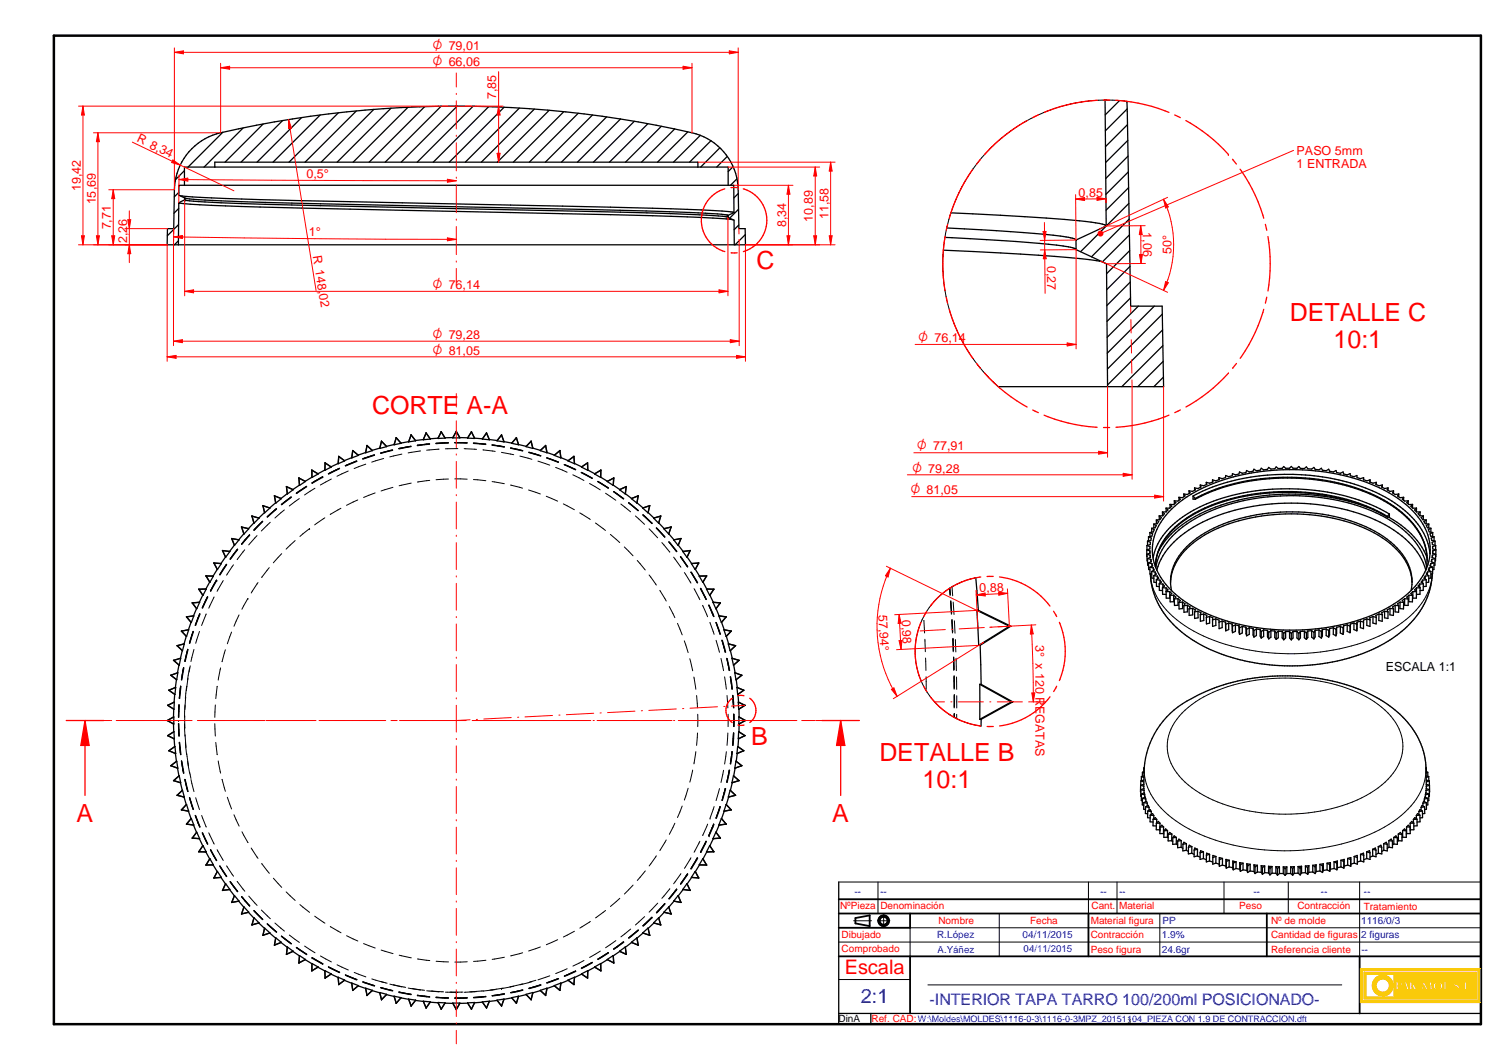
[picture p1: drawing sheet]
<svg xmlns="http://www.w3.org/2000/svg" width="420mm" height="297mm" viewBox="0 0 420 297" stroke-linecap="round" stroke-linejoin="round" font-family="sans-serif">
<defs><g id="words">
<g font-size="7" fill="#f00">
<text x="212.1" y="75.4">C</text>
<text x="361.5" y="90.1">DETALLE C</text>
<text x="373.8" y="97.6">10:1</text>
<text x="104.4" y="115.9">CORTE A-A</text>
<text x="210.6" y="208.9">B</text>
<text x="246.5" y="213.2">DETALLE B</text>
<text x="258.6" y="220.7">10:1</text>
<text x="21.5" y="230.4">A</text>
<text x="233.3" y="230.4">A</text>
</g>
<text font-size="5.6" fill="#f00" x="236.8" y="273.1">Escala</text>
<text font-size="5.6" fill="#00f" x="241.2" y="281.2">2:1</text>
<text font-size="4.5" fill="#00f" x="260.6" y="281.6">-INTERIOR TAPA TARRO 100/200ml POSICIONADO-</text>
<g font-size="3.9" fill="#f00">
<text x="121.2" y="14">O 79,01</text>
<text x="121.2" y="18.4">O 66,06</text>
<text x="121.2" y="81">O 76,14</text>
<text x="121.2" y="95">O 79,28</text>
<text x="257.4" y="95.9">O 76,14</text>
<text x="121.2" y="99.4">O 81,05</text>
<text x="257" y="126.2">O 77,91</text>
<text x="255.7" y="132.4">O 79,28</text>
<text x="255.2" y="138.5">O 81,05</text>
</g>
<g font-size="3.5" fill="#f00">
<text x="139.1" y="27.8" transform="rotate(-90 139.1 27.8)">7,85</text>
<text x="38.2" y="39.6" transform="rotate(25 38.2 39.6)">R 8,34</text>
<text x="363.4" y="43.4">PASO 5mm</text>
<text x="363.4" y="47.1">1 ENTRADA</text>
<text x="22.6" y="53.6" transform="rotate(-90 22.6 53.6)">19,42</text>
<text x="85.9" y="49.9">0,5°</text>
<text x="26.8" y="57.3" transform="rotate(-90 26.8 57.3)">15,69</text>
<text x="302.3" y="55.2">0,85</text>
<text x="31.1" y="64.3" transform="rotate(-90 31.1 64.3)">7,71</text>
<text x="220.4" y="63.7" transform="rotate(-90 220.4 63.7)">8,34</text>
<text x="227.9" y="62.1" transform="rotate(-90 227.9 62.1)">10,89</text>
<text x="232.2" y="61.4" transform="rotate(-90 232.2 61.4)">11,58</text>
<text x="320.4" y="65.1" transform="rotate(89 320.4 65.1)">1,06</text>
<text x="35.6" y="68.2" transform="rotate(-90 35.6 68.2)">2,26</text>
<text x="86.6" y="66.3">1°</text>
<text x="87.7" y="71.8" transform="rotate(81 87.7 71.8)">R 148,02</text>
<text x="328.3" y="71.3" transform="rotate(-90 328.3 71.3)">50°</text>
<text x="293.5" y="74.5" transform="rotate(90 293.5 74.5)">0,27</text>
<text x="274.6" y="166" transform="rotate(-3 274.6 166)">0,88</text>
<text x="246.2" y="172.3" transform="rotate(87 246.2 172.3)">57,94°</text>
<text x="252.7" y="173.6" transform="rotate(87 252.7 173.6)">0,98</text>
<text x="290.2" y="180.7" transform="rotate(90 290.2 180.7)">3° x 120 REGATAS</text>
</g>
<text font-size="3.5" x="388.5" y="188.1">ESCALA 1:1</text>
<g font-size="2.8" fill="#00f">
<text x="239.5" y="250.7">--</text>
<text x="246.7" y="250.7">--</text>
<text x="308.4" y="250.7">--</text>
<text x="313.7" y="250.7">--</text>
<text x="351.4" y="250.7">--</text>
<text x="370.2" y="250.7">--</text>
<text x="382.3" y="250.8">--</text>
<text x="262.7" y="263">R.López</text>
<text x="286.6" y="262.9">04/11/2015</text>
<text x="325.7" y="262.9">1.9%</text>
<text x="325.9" y="259">PP</text>
<text x="381.5" y="259">1116/0/3</text>
<text x="381.5" y="262.9">2 figuras</text>
<text x="325.6" y="267">24.6gr</text>
<text x="381.6" y="267.1">--</text>
</g>
<g font-size="2.8" fill="#f00">
<text x="235.5" y="254.7">NºPieza</text>
<text x="246.8" y="254.7">Denominación</text>
<text x="306" y="254.7">Cant.</text>
<text x="313.7" y="254.7">Material</text>
<text x="347.3" y="254.7">Peso</text>
<text x="363.6" y="254.7">Contracción</text>
<text x="382.3" y="254.9">Tratamiento</text>
<text x="235.9" y="262.9">Dibujado</text>
<text x="263" y="259">Nombre</text>
<text x="288.7" y="258.8">Fecha</text>
<text x="305.7" y="258.9">Material figura</text>
<text x="305.7" y="262.8">Contracción</text>
<text x="356.3" y="259">Nº de molde</text>
<text x="356.3" y="262.9">Cantidad de figuras</text>
<text x="235.9" y="266.9">Comprobado</text>
<text x="305.7" y="267">Peso figura</text>
<text x="356.3" y="267">Referencia cliente</text>
<text x="244.3" y="286.4">Ref. CAD:W:\Moldes\MOLDES\1116-0-3\1116-0-3MPZ_20151104_PIEZA CON 1.9 DE CONTRACCION.dft</text>
</g>
<text font-size="2.8" x="235" y="286.4">DinA</text>
<g font-size="2.7" fill="#00f">
<text x="262.8" y="267">A.Yáñez</text>
<text x="286.9" y="266.8">04/11/2015</text>
</g>
<text font-size="1.7" x="316.1" y="286.7">3</text>
</g></defs>
<path d="M15.1 10h400v277h-400z" fill="none" stroke="#000" stroke-width=".7"/>
<g fill="none" stroke="#000" stroke-width=".51">
<path d="M235.1 260h20M235.1 252h180M235.1 256h180M239.8 257.3v1.5M243.8 256.5v3M355.1 256v12M235.1 268h180M381.1 268v16"/>
<circle cx="247.7" cy="258" r="1.13"/>
<circle cx="247.7" cy="258" r="1.5"/>
</g>
<path d="M235.1 247.2v39.8h180v-39.8M235.1 284h180M244.1 284v3" fill="none" stroke="#000" stroke-width=".36"/>
<g fill="none" stroke="#000" stroke-width=".28">
<path d="M239.3 258h5M245.9 258h3.5M246.1 247.2v8.8M247.7 256.3v3.5M255.1 260v8M280.1 256v12M313.1 247.2v8.8M325.1 256v12M343.1 247.2v8.8M361.1 247.2v8.8M381.1 247.2v20.8M235.1 274.5h20"/>
<path d="M235.1 264h180M260.1 276h116"/>
</g>
<g fill="#faca0a">
<path d="M381.3 271.4v9.5h33.5v-9.5zM381.8 271.9h32.5v8.5h-32.5z" fill-rule="evenodd"/>
<path d="M382.3 272.5v7.4h31.5v-7.4zM409.2 277.1a.3 .3 0 0 1 .6 0 .3 .3 0 0 1-.6 0zM410.4 275.1h.6v2h.9v.2h-1.5zM412.2 277.1a.3 .3 0 0 1 .6 0 .3 .3 0 0 1-.6 0zM382.9 273h7.9v6.4h-7.9zM391.3 275.1h1.2a.66 .66 0 0 1 .6 .8 .66 .66 0 0 1-.9 .5h-.3v.9h-.6zM393.7 275.1h.6l.6 2.2h-.6l-.1-.4h-.7l-.2 .4h-.2zM395.1 275.1h.7v1l.7-1h.3l-.5 .7 .8 1.5h-.7l-.5-.9-.1 .9h-.7zM397.2 276h.9v.3h-.9zM398.9 275.1h.3l.8 1.5 .8-1.5h.4l.3 2.2h-.7l-.1-1.3-.7 1.4h-.3l-.7-1.4-.1 1.3h-.4zM401.7 276.3a1.3 1.3 0 0 1 2.6 0 1.3 1.3 0 0 1-2.6 0zM404.7 275.1h.6v2h.9v.2h-1.5zM407.6 275.4a.78 .78 0 0 1 .8-.3 .78 .78 0 0 1 .6 .7h-.3a.4 .4 0 0 0-.3-.5 .4 .4 0 0 0-.5 .4l.4 .2a.8 .8 0 0 1 .8 .8 .8 .8 0 0 1-.9 .8 .8 .8 0 0 1-.7-.9h.3a.42 .42 0 0 0 .2 .6 .42 .42 0 0 0 .5-.4l-.2-.2a.8 .8 0 0 1-.7-1.2z" fill-rule="evenodd"/>
</g>
<g fill="none" stroke="#faca0a" stroke-width=".36">
<path d="M391.3 275.1h1.2a.66 .66 0 0 1 .6 .8 .66 .66 0 0 1-.9 .5h-.3v.9h-.6zM393.7 275.1h.6l.6 2.2h-.6l-.1-.4h-.7l-.2 .4h-.2zM395.1 275.1h.7v1l.7-1h.3l-.5 .7 .8 1.5h-.7l-.5-.9-.1 .9h-.7zM398.9 275.1h.3l.8 1.5 .8-1.5h.4l.3 2.2h-.7l-.1-1.3-.7 1.4h-.3l-.7-1.4-.1 1.3h-.4zM408.2 275.1l-.5 .2-.2 .5M408.2 275.1h.1M408.3 275.1l.6 .3 .1 .4h-.3a.4 .4 0 0 0-.3-.5 .4 .4 0 0 0-.5 .4l.4 .2a.78 .78 0 0 1 .7 .5 .78 .78 0 0 1-.1 .8"/>
<circle cx="403.1" cy="276.2" r="1.3"/>
</g>
<circle cx="408.9" cy="277.2" r=".18" fill="#faca0a"/>
<path d="M407.7 276.8l.1-.2h-.3a.83 .83 0 0 0 .5 .8 .83 .83 0 0 0 .9-.2M407.7 276.8h.1M407.7 276.8l.2 .3 .3 .1" fill="none" stroke="#faca0a" stroke-width=".36"/>
<circle cx="408.2" cy="277.2" r=".18" fill="#faca0a"/>
<path d="M408.6 276.9l-.4 .3" fill="none" stroke="#faca0a" stroke-width=".36"/>
<circle cx="408.6" cy="276.9" r=".18" fill="#faca0a"/>
<path d="M407.5 275.8l.2 .4 .9 .7" fill="none" stroke="#faca0a" stroke-width=".36"/>
<path d="M385.7 274a2.91 2.91 0 0 1 3-.5 2.91 2.91 0 0 1 1.8 2.6h-1a1.89 1.89 0 0 0-2.9-1.5 1.89 1.89 0 0 0 0 3.2 1.89 1.89 0 0 0 2.9-1.5h1a2.91 2.91 0 0 1-4.2 2.5 2.91 2.91 0 0 1-.6-4.8z" fill-rule="evenodd" fill="#faca0a"/>
<path d="M385.7 274a2.91 2.91 0 0 1 3-.5 2.91 2.91 0 0 1 1.8 2.6h-1a1.89 1.89 0 0 0-2.9-1.5 1.89 1.89 0 0 0 0 3.2 1.89 1.89 0 0 0 2.9-1.5h1a2.91 2.91 0 0 1-4.2 2.5 2.91 2.91 0 0 1-.6-4.8z" fill="none" stroke="#faca0a" stroke-width=".36"/>
<path d="M391.9 275.4a.45 .45 0 0 1 .5 .4 .45 .45 0 0 1-.5 .4z" fill-rule="evenodd" fill="#faca0a"/>
<path d="M391.9 275.4a.45 .45 0 0 1 .5 .4 .45 .45 0 0 1-.5 .4z" fill="none" stroke="#faca0a" stroke-width=".36"/>
<path d="M393.8 275.7l.3 .9h-.6z" fill="#faca0a"/>
<path d="M393.8 275.7l.3 .9h-.6z" fill="none" stroke="#faca0a" stroke-width=".36"/>
<path d="M402.7 275.5a.85 .85 0 0 1 1 .8 .85 .85 0 0 1-1 .8l-.3-.6z" fill-rule="evenodd" fill="#faca0a"/>
<g fill="none" stroke="#faca0a" stroke-width=".36">
<path d="M381.3 271.4h33.5v9.5h-33.5zM381.8 271.9h32.5v8.5h-32.5zM382.3 272.5h31.5v7.4h-31.5zM382.9 273h7.9v6.4h-7.9zM397.2 276h.9v.3h-.9zM402.7 275.5a.85 .85 0 0 1 1 .8 .85 .85 0 0 1-1 .8l-.3-.6zM404.7 275.1h.6v2h.9v.2h-1.5zM410.4 275.1h.6v2h.9v.2h-1.5z"/>
<circle cx="409.5" cy="277.1" r=".3"/>
<circle cx="412.5" cy="277.1" r=".3"/>
</g>
<g fill="none" stroke="#000" stroke-width=".28">
<path d="M81.6 139.3l-2.8 2.1 2.8-2.1M81.7 139.4l-2.8 2.1M83 138.2l2.9-1.9-2.9 1.9M83.9 139.7l-2.8 2.1M86 136.4l-2.9 1.9M87.5 135.3h-.1M87.6 135.4h-.1M88.2 134.9l-.8 .4M88.3 136.8l-2.9 1.9M90.4 133.6h.1M90.4 133.6l-3 1.7M90.5 133.6l-3 1.7"/>
<path d="M90.5 133.7l-2.9 1.7M92.9 134.2l-3.1 1.7M95.1 131.2l-2.4 1.2M95.2 131.3l-3.2 1.5 .7-.4M95.2 131.2l-2.5 1.2M95.2 131.3l-3.1 1.6M97.6 132l-3.1 1.5M100 129.2l-3.2 1.3M100.1 129.3l-3.3 1.3M101.7 128.6l3.3-1.1zM102.5 130.1l-3.2 1.2M104.6 127.6l-2.9 .9"/>
<path d="M105 127.6l-3.3 1.1M105.1 138.1l-3.2 1.3M107 126.9h-.3M107.5 128.5l-3.3 1M109.5 126.2l-2.5 .7M110.1 126.1l-3.5 .9 .4-.1M110.1 126.2l-3.4 .9M110.1 136.6l-3.3 1M111.8 125.7l3.4-.6zM112.6 127.3l-3.3 .7M115.2 125l-3.2 .6M115.2 125.2l-3.4 .6"/>
<path d="M115.3 135.4l-3.4 .7M117 124.8h.1M117.8 126.4l-3.4 .5M120.4 124.4l-.9 .1M120.4 124.4l-3.5 .4 2.7-.4M120.4 124.5l-3.4 .4M120.4 134.6l-3.4 .5M123.1 125.9l-3.5 .3M125.6 124.1h-.9M125.7 124l-3.5 .2 3.4-.1M125.7 124.2l-3.5 .2M125.7 134.2l-3.5 .2"/>
<path d="M127.5 124.1l3.4 .1M127.5 134.2l3.4 .1M128.3 125.7l-3.5 .1M129.8 124l1.1 .1M129.8 124h-2.4l3.5 .1M130.1 125.7l3.5 .2M132.7 134.4l3.5 .3M132.7 124.3l3.5 .3M134.9 124.3l1.3 .1M134.9 124.3l-2.2-.1 3.4 .3M135.3 126.1l3.5 .4M137.9 135l3.5 .6"/>
<path d="M138 124.8l3.4 .5M140 125l1.4 .2M140 124.9l-2.1-.2 3.4 .5M140.6 126.8l3.4 .6M143.1 135.9l3.4 .9M143.1 125.5l3.4 .8-3.4-.8M143.1 125.6l3.4 .8M143.2 125.5l3.4 .8M145.7 127.8l3.4 .9M148.2 137.3l3.3 1.1M148.2 126.7l3.3 1-3.3-1M148.2 126.9l3.4 .9"/>
<path d="M148.3 126.7l3.3 1M150.8 129.2l3.3 1.1M153.1 139.1l3.2 1.3M153.2 128.3l3.3 1.2-3.3-1.2M153.3 128.4l3.2 1.2M153.3 128.3l3.3 1.2M155.7 131l3.3 1.3M158.1 130.2l3.2 1.4-3.2-1.4M158.2 130.3l3.1 1.4M158.2 130.2l3.2 1.4M160.6 133.1l3.1 1.5M162.9 132.5l3.1 1.6"/>
<path d="M164.2 133l1.8 1-3.1-1.6 3.2 1.6M165.2 135.5l3 1.8M167.5 134.9l2.9 1.8M167.5 134.9l1.1 .6M167.5 135l3 1.8M167.6 134.9l3 1.8M169.7 138.2l2.9 2M171.9 137.7l2.9 2M171.9 137.7l1 .6M172 137.8l2.8 2.1M172.1 137.7l2.8 2M174.6 139.7l.2 .1"/>
<path d="M63.5 158.1l-1.9 3zM63.5 158.1l-.9 1.4M63.6 158.2l-1.9 2.9M65.4 158.3l-1.9 2.9M66.6 153.9l-2.1 2.8zM66.7 154l-2.1 2.8M68.6 154.1l-2.1 2.7M69.9 149.9l-2.2 2.6zM70.1 149.9l-2.3 2.7M72 150.1l-2.3 2.6M72.1 147.5l-.9 1M73.3 146.4l-1.8 1.8"/>
<path d="M73.6 146.1l-1.5 1.4M73.6 146l-1.5 1.5M73.7 146.2l-2.4 2.5M74.9 144.8l2.6-2.3zM75.5 159.1l-2.2 2.7M75.7 146.4l-2.5 2.4M77.6 142.6l-2.6 2.3M79 155.2l-2.4 2.5M79.7 142.9l-2.6 2.3M82.7 151.5l-2.5 2.4M86.8 148.1h.1M86.8 148.1l-2.7 2.2"/>
<path d="M91 145.1l-2.8 2M95.6 142.4l-3 1.8M100.3 140.1l-3.2 1.5M157.9 141.2l3.1 1.6M162.5 143.7l2.9 1.9M166.9 146.6l2.8 2.1M171.1 149.8l2.6 2.2M174 141.2l2.8 2.2M175 153.3l2.4 2.4M176.2 140.9l2.7 2.3M176.3 140.8l2.7 2.3M178.1 144.6l2.6 2.3"/>
<path d="M178.6 157.1l2.3 2.6M178.9 143.1l-2.7-2.2 2.6 2.2M180.2 144.4l2.5 2.3M180.3 144.3l2.5 2.3M181.9 148.2l2.4 2.5M182.7 146.6l-2.5-2.3 2.5 2.4M183.9 148l2.4 2.6M184.1 147.9l2.3 2.6M185.5 152l2.2 2.7M186.3 150.5l-2.4-2.6 2.4 2.6M187.5 151.9l2.1 2.7M187.5 151.8l.3 .5"/>
<path d="M187.6 151.8l2.2 2.7M187.7 152l1.9 2.5M188.8 156.1l2 2.9M189.3 154.1l.3 .5M190.7 156.1l2 2.8M190.7 156l2 2.8M190.8 156l2 2.8M54.1 176.9l-1 3.3M54.3 177l-1.1 3.3M55.5 173.1l-.8 2.2 1.3-3.3-.5 1.1M55.9 177l-1 3.3M56.1 172.1l-1.2 3.2"/>
<path d="M57.6 168.4l-.9 2 1.5-3.2-.6 1.2M57.8 172l-1.3 3.3M58.3 167.3l-1.5 3.1M60 167.3l-1.5 3.1M60.7 162.6l-1.7 3M60.7 162.6l-.8 1.3M60.7 162.6h.1M60.8 162.6h.1M60.8 162.6l-1.7 3.1M62.6 162.7l-1.8 3M64.9 177.1l-1.2 3.3M67 172.3l-1.4 3.2"/>
<path d="M69.5 167.7h.1M69.5 167.7l-1.7 3M72.3 163.3l-1.9 2.9M181.9 161.1l2.1 2.9M184.9 165.4l1.8 3M187.6 170l1.6 3.1M189.9 174.7l1.3 3.2M191.8 179.6l1.1 3.3M191.8 160.4l1.9 3M193.7 160.4l1.7 3M193.7 160.3v.1M193.7 160.4l1.7 2.9z"/>
<path d="M193.8 160.3l1.8 3M194.5 165l1.7 3M196.3 164.9l1.2 2.3M196.4 165l-.1-.2 1.6 3.1M196.4 164.9l1.6 3.1M196.9 169.6l1.4 3.2M197.5 167.1l.4 .9M198.8 169.6l1.4 3.2M199 174.5l1.2 3.3M199.6 171.8l.4 1M200 172.8l-1.3-3.2 1.3 3.2M200.7 179.4l1 3.4"/>
<path d="M200.8 174.4l1.2 3.3M201.5 176.6l.3 1.1M201.5 176.7l-.8-2.3 1.1 3.4M202.3 179.5l.7 2.1M202.3 179.4l1 3.3M202.5 179.4l.9 3.4M50.1 198.1l-.1 2.5M50.1 198.1l.1-.6-.2 3.5M50.1 198l-.1 3M50.3 197.5l-.1 3.5M50.5 192.9l-.2 2.8M50.6 192.3l-.4 3.5"/>
<path d="M50.6 192.3l-.3 3.4M50.7 192.3l-.3 3.5M51.3 187.9l-.5 2.6M51.3 187.9l.1-.8-.5 3.4M51.3 187.8l-.4 2.6M51.4 187l-.1 .8M51.6 187.1l-.6 3.5M51.8 197.5l-.1 3.5M52.1 195.3l-.3 3.5M52.3 192.3l-.3 3.5M52.6 181.9l-.8 3.4M52.7 190.1l-.5 3.4"/>
<path d="M52.7 182l-.8 3.4M53.2 187.1l-.6 3.4M53.3 186.6l-.3 1.7M54.4 182l-.9 3.4M60.4 197.5l-.2 3.5M60.9 192.4l-.4 3.4M60.9 192.3v.1M61.8 187.2l-.6 3.4M63.2 182.1l-1 3.3M193.3 184.6l.9 3.4M194.5 189.7l.5 3.4M195.3 194.9l.2 3.5"/>
<path d="M202.1 184.5l.7 3.4M203 181.5l.3 1.3M203.1 189.7l.5 3.4M203.7 184.5l.7 3.4M203.8 194.9l.2 3.5M203.8 184.5l.7 3.4M204.1 186.5l.3 1.4M204.8 189.7l.5 3.4M205 191.6l-.3-2 .5 3.5M205 191.6l.2 1.5M205.5 194.9l.2 3.5M205.5 196.7l.1 1.7"/>
<path d="M205.5 196.7l-.2-1.8 .2 1.9M205.5 196.7l.1 1.6M50 201.9h.1M50 203.1l.2 3.1-.2-3.5 .1 3.6M50 201.9h.6M50.2 202.8l.1 3.5M50.2 208l.1 .3M50.3 208l.2 2.8M50.3 208l.3 3.5M50.4 208l.3 3.5M50.5 210.8l.1 .7M50.8 213.3l.6 3.4"/>
<path d="M50.9 213.2l.5 3.5zM51 213.3l.6 3.4M51.2 201.9h.6M51.7 202.8l.1 3.5M51.8 201.9v2.2M51.8 218.5l.6 2.4M51.8 200.6v1.3M51.8 218.4l.8 3.4M51.9 205.9l.2 3.5M51.9 218.4l.8 3.4M52 208l.3 3.5M52.3 211.2l.5 3.5"/>
<path d="M52.6 213.3l.6 3.4M53.2 216.4l.3 1.7M53.5 218.4l.9 3.4M60.2 202.8l.2 3.5M60.5 208l.4 3.5M61.2 213.2l.6 3.5M62.2 218.4l1 3.3M194.2 215.8l-.9 3.4M195 210.6l-.5 3.5M195.5 205.4l-.2 3.5M195.6 200.2v3.4M202.8 215.9l-.7 3.4"/>
<path d="M203.6 210.7l-.5 3.4M204 205.4l-.2 3.5M204.1 200.2v3.4M204.1 217.2l.3-1.4-.7 3.4M204.5 215.9l-.7 3.4M205 212.2l.2-1.6-.5 3.4M205 212.1l-.3 2M205.3 210.7l-.5 3.4M205.5 207l-.2 1.9M205.6 205.4l-.1 1.6M205.6 200.1l.1 1.8M205.7 201.8l-.1 1.8"/>
<path d="M205.7 205.4l-.2 3.5M205.8 200.2v3.4M53.2 223.5l1.1 3.3M53.8 225.8l.4 1-1.1-3.3 1 3.4M54.7 228.6l1.3 3.2M54.7 228.5l1.3 3.2-1.3-3.2M54.9 228.5l1.2 3.3M54.9 223.5l1 3.4M56.5 228.5l1.3 3.3M56.7 233.4l1.5 3.2M56.7 233.4l1.5 3.1zM56.8 233.4l1.5 3.1"/>
<path d="M58.5 233.4l1.5 3.1M59 238.2l.9 1.7M59.1 238.1l1.7 3.1M60.9 238.1l1.7 3M63.7 223.4l1.2 3.3M65.6 228.3l1.4 3.2M67.8 233.1l1.7 3M70.4 237.6l1.9 2.9M184 239.8l-2 2.9M186.7 235.4l-1.8 3M189.2 230.7l-1.6 3.1M191.2 225.9l-1.3 3.2"/>
<path d="M192.9 220.9l-1.1 3.3M196.2 235.8l-1.6 3M197.6 236.4l-1.3 2.4 1.6-3.1-1.6 3.1M198 235.8l-1.5 3.1M198.3 230.9l-1.4 3.2M198.7 234.1h.1M198.8 234.2h.1M199 229.3h.1M199.6 231.9l-.9 2.2M200 230.9l-.4 1M200 230.9l-1.3 3.2M200.2 231l-1.4 3.2"/>
<path d="M200.2 226l-1.2 3.3M201.7 221l-1 3.3M201.8 226l-1.1 3.3zM202 226.1l-1.2 3.2M203.3 221l-.9 3.3zM203.4 221l-.9 3.4M60.7 241.1l-1.7-3 1.7 3.1M61.6 242.7l1.9 3M61.6 242.7l1.9 2.9zM61.7 242.7l1.9 2.9M63.5 242.6l2 2.9M64.5 247l2.1 2.9"/>
<path d="M64.5 247l2.1 2.8-1.1-1.4M64.6 247.1l2.1 2.7M66.5 247l2.1 2.7M67.7 251.3l2.3 2.7M67.7 251.2l2.3 2.7zM67.8 251.2l2.3 2.7M69.7 251.1l2.4 2.6M71.2 255.3l2.4 2.4M71.2 255.1l2.4 2.5-2.4-2.4M71.3 255.2l2.4 2.4M73.3 255l2.5 2.5M73.4 242l2.1 2.7"/>
<path d="M74.9 258.9l2.6 2.3zM74.9 259l2.6 2.3M75 258.9l2.6 2.3M76.6 246.1l2.4 2.6M77.1 258.7l2.6 2.2M80.2 249.9l2.5 2.4M84.1 253.5l2.7 2.2M88.2 256.7l2.9 2M92.6 259.7l3 1.7M165.5 258.2l-3 1.9M169.7 255.1l-2.8 2.1M173.7 251.7l-2.6 2.3"/>
<path d="M177.5 248l-2.5 2.5M180.6 259.1l-.4 .3M180.7 256.9l-2.6 2.3M180.9 244.1l-2.3 2.6M182.7 257l-2.1 2.1M182.7 257l-2.5 2.4 .4-.3M182.8 257.1l-2.5 2.4M184.4 253.1l-2.5 2.5M186.3 253.2l-2.3 2.6zM186.4 253.3l-2.3 2.6M187.7 251.7l-.2 .1M187.8 249.1l-2.3 2.6"/>
<path d="M189.6 249.1l-.3 .6 .4-.5M189.7 249.1l-2.2 2.8 .3-.5M189.8 249.2l-2.2 2.7M190.8 244.8l-2 2.8M192.4 245.3l.3-.5-1.9 2.8M192.7 244.9l-2 2.8 .1-.1M192.8 244.9l-2 2.9M193.7 240.4l-1.9 2.9M193.7 243.3h.1M195.1 240.9l-1.4 2.5M195.5 240.4l-1.8 3M195.6 240.5l-1.8 3"/>
<path d="M235.1 247.2h180M255.1 260h160M305.1 247.2v8.8M78.9 262.4l2.7 2.2M78.9 262.3l2.7 2.1zM79 262.3l2.7 2.1M81.1 262l2.8 2.1M83 265.5l2.9 1.9zM83.1 265.6l2.8 1.9M83.1 265.5l2.9 1.9M85.4 265.1l2.9 1.9M87.4 268.4l3.1 1.7"/>
<path d="M87.5 268.4h.1M87.5 268.5l2.9 1.7M87.5 268.4l2.3 1.3M87.6 268.4h.1M89.7 269.7l.9 .4M89.8 267.9l3.1 1.7M90.4 270.2h.1M92 270.9l3.2 1.6M92 271.1l3.2 1.5M94.5 270.4l3.1 1.4M96.8 273.2l3.3 1.3M96.8 273.2l3.2 1.3"/>
<path d="M96.8 273.3l3.2 1.3M96.8 273.2l2.2 .9M97.1 262.2l3.2 1.5M99.3 272.5l3.2 1.2M101.7 275.1l2.2 .7M101.7 275.1l3.3 1.1M101.7 275.3l3.3 1.1M101.9 264.4l3.3 1.3M103.8 275.8l1.2 .4M104.2 274.3l3.4 1M106.7 276.9l3.4 .8M106.8 276.7l2 .6"/>
<path d="M106.8 275.1l1.7 .4M106.8 266.2l3.4 1M109.3 275.8l3.4 .8M110.1 277.6l-3.4-.9 3.3 .9M110.3 275.9l3.4 .8M111.8 278.1l3.4 .7M111.9 278l1.9 .4M111.9 267.7l3.4 .7M114.4 276.9l3.4 .5M115.3 278.6l-3.5-.6 3.4 .6M115.5 277l3.5 .5M117 279h.1"/>
<path d="M117 279l3.5 .4M117 268.7l3.5 .5M118.9 279.1l1.6 .2M118.9 279.1l-1.9-.2 2.5 .3M119.6 277.6l3.5 .3M120.8 277.7l3.5 .2M122.2 279.6l3.5 .2M122.2 269.4l3.5 .2M124 279.6h1.7M124 279.6l-1.8-.2 3.5 .2M124.9 278l3.4 .1M126.1 278h3.7"/>
<path d="M127.9 279.7h.1M127.9 278v.6M127.9 279.1v.6M131 279.7l-3.5 .1M131 279.6l-3.6 .1 3.5-.1-1.8 .1M131 269.5l-3.5 .1M133.6 277.9l-3.5 .2M134.9 279.4l-2.2 .1 1.6-.1M135.4 277.7l-3.7 .2M136.2 279.2l-1.9 .2M136.2 269.1l-3.5 .3M136.2 279.4l-3.5 .3"/>
<path d="M137.9 279l3.5-.5zM138.8 277.3l-3.4 .4M140.6 277h.1M141 276.9l-3.7 .6M141.4 268.2l-3.4 .6M141.4 278.5l-3.4 .5M141.4 278.6l-3.4 .5M144 276.4l-3.4 .6M144.5 277.9l-1.4 .2M146.5 267l-3.4 .9M146.5 277.4l-3.4 .8 1.9-.4M146.6 277.5l-3.4 .8"/>
<path d="M146.6 275.7l-3.7 .8M149.1 275.1l-3.4 .9M149.4 276.6l2.2-.6-3.4 1M149.4 276.6l-1.2 .3M150.2 274.7l-1.8 .5M151.5 265.4l-3.3 1.1M151.6 275.9l-2.1 .7M151.6 276.1l-3.3 1M153.3 275.4l3.2-1.2zM154.1 273.5l-3.3 1.1M156.3 263.3l-3.2 1.4M156.6 274.3l-3.3 1.2"/>
<path d="M159 271.5l-3.2 1.3M159.5 272.9l-1.4 .6 1-.4M161 261l-3.1 1.6M161.4 272.1l-2.3 1M161.4 272.2l-3.2 1.4M163.7 269.2l-3.1 1.5M166 269.7l-3.1 1.6 3.1-1.6M166.1 269.8l-3.1 1.6M167.5 268.8l3-1.8zM168.3 266.5l-3 1.8M170.5 266.9l-.1 .1M170.6 267.1l-3 1.8"/>
<path d="M172.6 265.6l-.6 .4M172.6 263.6l-2.9 2M172.9 265.3l-.9 .7M174.8 263.9l-2.9 2M174.9 264l-2.8 2.1M176.8 260.3l-2.8 2.2M178.7 260.8l-2.5 2 2.7-2.2-2.7 2.2M179 260.7l-2.7 2.2"/>
</g>
<path d="M239.8 258.8l4 .7M243.8 256.5l-4 .8M255.1 256v4M305.1 256v12M255.1 268v16" fill="none" stroke="#000" stroke-width=".51"/>
<g fill="none" stroke="#000" stroke-width=".36">
<path d="M76.9 138.9l.3 2M76.9 138.9l1.9 .8M76.9 138.9l.1 .1M77 139l1.8 .7M77 139l.3 2M78.8 139.7h.1M78.8 139.7l-1.5 1.3M80.3 136.3l.2 2M80.3 136.3l1.8 .9M80.3 136.3v.1M80.3 136.4l1.9 .8M80.3 136.4l.3 2"/>
<path d="M80.5 138.3l-1.7 1.4M80.5 138.3l.1 .1M82.1 137.2h.1M82.2 137.2l-1.6 1.2M83.8 133.9l1.8 1M83.8 133.9l.2 2.1M83.8 133.9l.1 2.1M83.9 136l-1.8 1.2M83.9 136h.1M85.6 134.9l-1.6 1.1M87.4 131.7v2M87.4 131.7l1.7 1.1"/>
<path d="M87.4 131.7v.1M87.4 133.7l-1.8 1.2M87.4 131.8l1.8 1M87.4 131.8v2M87.4 133.7v.1M89.1 132.8h.1M89.2 132.8l-1.8 1M91 131.7l-1.9 1.1M91 131.7l.1 .1M91.1 129.7l-.1 2M91.1 129.7l1.7 1.1M91.1 129.7l.1 .1"/>
<path d="M91.2 129.8l1.6 1.1M91.2 129.8l-.1 2M92.8 130.8v.1M92.8 130.9l-1.7 .9M94.8 129.9l-2 .9M94.8 129.9h.1M94.9 127.9l1.7 1.3M94.9 127.9l-.1 2M96.6 129.2l-1.8 .7M98.6 128.3l-2 .9M98.9 126.2l1.5 1.4M98.9 126.2l-.3 2.1"/>
<path d="M98.9 126.2v.1M100.4 127.6l-1.8 .7M102.5 126.9l-2.1 .7M102.9 124.8l1.5 1.5M102.9 124.8l-.4 2.1M102.9 124.8l1.4 1.4M104.3 126.2l.1 .1M104.4 126.3l-1.9 .6M106.4 125.6l-2.1 .6M106.4 125.6l.1 .1M106.9 123.6l-.5 2M106.9 123.6l1.4 1.5"/>
<path d="M106.9 123.6v.1M106.9 123.7l1.5 1.5M106.9 123.7l-.4 2M108.3 125.1l.1 .1M108.4 125.2l-1.9 .5M110.5 124.6l-2.2 .5M111.1 122.6l1.3 1.6M111.1 122.6l-.6 2M112.4 124.2h.1M112.4 124.2l-1.9 .4M114.5 123.8h.1M114.5 123.8l-2.1 .4"/>
<path d="M115.2 121.9l-.7 1.9M115.2 121.9l1.3 1.5M115.2 121.9h.1M115.2 121.9l1.3 1.6M116.5 123.4v.1M116.5 123.5l-2 .3M118.6 123.2h.1M118.6 123.2l-2.1 .2M119.4 121.3v.1M119.4 121.4l1.2 1.6M119.4 121.4l-.8 1.8M119.4 121.3l-.8 1.9"/>
<path d="M119.4 121.3l1.2 1.7M120.6 123h.1M120.6 123l-2 .2M122.8 122.8v.1M122.8 122.8l-2.2 .2M123.7 121v.1M123.7 121.1l1 1.7M123.7 121.1l-.9 1.8M123.7 121l-.9 1.8M123.7 121l1 1.7M124.7 122.7v.1M124.7 122.8l-1.9 .1"/>
<path d="M126.9 122.6v.1M126.9 122.6l-2.2 .1M126.9 122.7h2M127.9 120.9h.1M127.9 120.9l1 1.8M127.9 120.9l-1 1.8M127.9 120.9l-1 1.7M127.9 120.9l1 1.7M128.9 122.6v.1M128.9 122.6l2.2 .1M131.1 122.7v.1M131.1 122.8l1.9 .1"/>
<path d="M132.1 121.1l.9 1.8M132.1 121.1l-1 1.7M132.2 121l-1.1 1.7M132.2 121l.8 1.8M132.2 121l-.1 .1M133 122.8l2.2 .2M133 122.8v.1M135.2 123l1.9 .2M135.2 123h.1M136.4 121.3v.1M136.4 121.4l.7 1.8M136.4 121.4l-1.2 1.6"/>
<path d="M136.4 121.3l-1.2 1.7M136.4 121.3l.8 1.9M137.2 123.2l2.1 .2M137.2 123.2h-.1M139.3 123.4v.1M139.3 123.5l2 .3M140.6 121.9h.1M140.6 121.9l.7 1.9M140.6 121.9l-1.3 1.6M140.6 121.9l-1.3 1.5M141.3 123.8l2.1 .4M141.3 123.8h.1"/>
<path d="M143.4 124.2l1.9 .4M143.4 124.2h.1M144.7 122.6v.1M144.7 122.7l.6 1.9M144.7 122.7l-1.3 1.5M144.7 122.6l-1.3 1.6M144.7 122.6l.6 2M145.3 124.6h.1M145.3 124.6l2.2 .5M147.5 125.2l1.8 .5M147.5 125.1v.1M148.9 123.6l.4 2.1"/>
<path d="M148.9 123.6l-1.4 1.6M148.9 123.6l-1.4 1.5M149.3 125.7l2.2 .5M151.4 126.3l1.9 .6M151.5 126.2l-.1 .1M152.9 124.9l.4 2M152.9 124.9l-1.5 1.4M152.9 124.8l-1.4 1.4M152.9 124.8l.4 2M152.9 124.8v.1M153.3 126.8l2.1 .7M153.3 126.8v.1"/>
<path d="M155.4 127.6l1.8 .7M155.4 127.5v.1M156.9 126.3l.3 2M156.9 126.3l-1.5 1.3M156.9 126.2l-1.5 1.3M156.9 126.2l.3 2M156.9 126.2v.1M157.2 128.2l2 .9M157.2 128.2v.1M159.2 129.2l1.8 .7M159.2 129.1v.1M160.8 127.9l.2 2"/>
<path d="M160.8 127.9l-1.6 1.3M160.9 127.9l-1.7 1.2M160.9 127.9l.1 2M160.9 127.9h-.1M161 129.9l2 .9M161 129.9h.1M163 130.9l1.7 .9M163 130.8v.1M164.7 129.7v2.1M164.7 129.7l-1.7 1.2M164.7 129.7l-1.7 1.1M164.7 131.8l2 1"/>
<path d="M166.7 132.8l1.6 1M166.7 132.8h.1M168.4 133.7l1.9 1.2M168.4 131.8l-1.7 1M168.4 131.8l-.1 2M168.4 133.7l-.1 .1M168.4 131.7v.1M168.4 131.7v2M168.4 131.7l-1.7 1.1M170.2 134.9l1.7 1.1M170.3 134.9h-.1M171.9 136l1.8 1.2"/>
<path d="M171.9 136h.1M172 134l-1.8 .9M172 134l-.1 2M172.1 133.9l-.1 .1M172.1 133.9l-.2 2.1M172.1 133.9l-1.8 1M173.7 137.2l1.5 1.2M173.7 137.2h.1M175.3 138.3l1.7 1.4M175.3 138.3l-.1 .1M175.5 136.4l-1.8 .8M175.5 136.4l-.3 2"/>
<path d="M175.5 136.3v.1M175.5 136.3l-.2 2M175.5 136.3l-1.8 .9M177 139.7l1.5 1.3M177 139.7h.1M178.8 139l-1.8 .7M178.8 139l-.3 2M178.9 138.9l-.1 .1M178.9 138.9l-.3 2M178.9 138.9l-1.9 .8M59.9 157.8l2.1 .1M59.9 157.8l1 1.8"/>
<path d="M59.9 157.8h.1M60.9 159.6l-1.2 1.8M62 157.9l-1.1 1.7M62.3 154.3l2.1 .3M62.3 154.3l1 1.8M62.3 154.3l.9 1.8M63.2 156.1l-1.2 1.8M63.2 156.1h.1M64.4 154.6l-1.1 1.5M64.9 150.9l2.1 .4M64.9 150.9l.8 1.9M65.7 152.8l-1.3 1.8"/>
<path d="M65.7 152.8h.1M67 151.3l-1.3 1.5M67.7 147.7l2 .5M67.7 147.7l.7 1.9M67.7 147.7l.6 1.9M68.3 149.6l-1.3 1.7M68.3 149.6h.1M69.7 148.2l-1.3 1.4M70.6 144.6l.6 1.9M70.6 144.6l1.9 .6M70.6 144.6v.1M70.6 144.7l2 .5"/>
<path d="M70.6 144.7l.6 1.9M71.2 146.5l-1.5 1.7M71.2 146.5v.1M72.5 145.2h.1M72.6 145.2l-1.4 1.4M73.7 141.7l.4 1.9M73.7 141.7l1.9 .6M73.7 141.7h.1M73.7 141.7l1.9 .7M73.7 141.7l.5 2M74.1 143.6l-1.6 1.6M74.1 143.6l.1 .1"/>
<path d="M75.6 142.3v.1M75.6 142.4l-1.4 1.3M77.2 140.9l-1.6 1.4M77.2 140.9l.1 .1M178.6 140.9l1.6 1.4M178.6 140.9l-.1 .1M180.2 142.4l1.4 1.3M180.2 142.3v.1M181.7 143.6l1.6 1.6M181.7 143.6l-.1 .1M182.1 141.7l-1.9 .7M182.1 141.7l-.5 2"/>
<path d="M182.1 141.7h.1M182.1 141.7l-.4 1.9M182.1 141.7l-1.9 .6M183.2 145.2l1.4 1.4M183.3 145.2h-.1M184.6 146.5l1.5 1.6M184.6 146.5v.1M185.2 144.7l-2 .5M185.2 144.7l-.6 1.9M185.2 144.6v.1M185.2 144.6l-.6 1.9M185.2 144.6l-1.9 .6"/>
<path d="M186.1 148.2l1.3 1.4M186.1 148.1v.1M187.5 149.6l1.3 1.7M187.5 149.6h-.1M188.1 147.7l-2 .5M188.1 147.7l-.7 1.9M188.1 147.7h.1M188.1 147.7l-.6 1.9M188.1 147.7l-2 .4M188.8 151.3l1.3 1.5M190.1 152.8h.1M190.1 152.8l1.3 1.8"/>
<path d="M190.9 150.9l-2.1 .4M190.9 150.9l-.8 1.9M191.4 154.6l1.1 1.5M192.6 156.1h-.1M192.6 156.1l1.2 1.8M193.5 154.3l-2.1 .3M193.5 154.3l-1 1.8M193.5 154.3l-.9 1.8M193.8 157.9l1 1.7M194.8 159.6l1.3 1.8M195.9 157.8l-2.1 .1M195.9 157.8l-1.1 1.8"/>
<path d="M195.9 157.8h-.1M50.8 176.8l1.4 1.5M50.8 176.8l.1 .1M50.9 176.9l1.4 1.5M52.2 178.3l-.6 2.1M52.2 178.3l.1 .1M52.2 172.8l1.3 1.6M52.2 172.8l.1 .1M52.3 172.9l1.3 1.5M52.8 176.5h.1M52.8 176.5l-2 .3M52.9 176.5l-2 .4"/>
<path d="M52.9 176.5l-.6 1.9M53.5 174.4l-.7 2.1M53.5 174.4h.1M53.9 168.9l1.2 1.7M53.9 168.9v.1M53.9 169l1.2 1.6M54.2 172.6h.1M54.2 172.6l-2 .2M54.3 172.6l-2 .3M54.3 172.6l-.7 1.8M55.1 170.6l-.9 2M55.1 170.6h.1"/>
<path d="M55.7 165.1l1.2 1.7M55.7 165.1l1.1 1.7M55.9 168.8h.1M55.9 168.8l-2 .1M56 168.8l-2.1 .2M56 168.8l-.9 1.8M56.8 166.8l-.9 2M56.8 166.8h.1M57.7 161.4l1.1 1.7M57.7 161.4h2M57.7 161.4h.1M57.8 165.1h-2.1"/>
<path d="M57.8 165.1l-.9 1.7M57.8 161.4l2 .1M57.8 161.4l1 1.8M58.8 163.1l-1 2M58.8 163.1v.1M59.7 161.4l.1 .1M59.8 161.5l-1 1.7M196 161.5l1 1.7M196.1 161.4l-.1 .1M197 163.2l1 1.9M198 165.1h2.1M198 165.1l.9 1.7"/>
<path d="M198.1 161.4l-2.1 .1M198.1 161.4l-1.1 1.8M198.1 161.4h-2M199 166.8l.9 2M199 166.8h-.1M199.8 168.8l2.1 .2M199.8 168.8l.8 1.8M199.9 168.8l2 .1M199.9 168.8h-.1M200.1 165.1l-1.2 1.7M200.1 165.1l-1.1 1.7M200.7 170.6l.9 2"/>
<path d="M200.7 170.6h-.1M201.5 172.6l2 .3M201.5 172.6l.7 1.8M201.6 172.6l2 .2M201.6 172.6h-.1M201.9 169l-1.3 1.6M201.9 168.9v.1M201.9 168.9l-1.2 1.7M202.3 174.4l.6 2.1M202.3 174.4h-.1M202.9 176.5l2.1 .3M202.9 176.5l.6 1.9"/>
<path d="M203.5 172.9l-1.3 1.5M203.6 172.8l-.1 .1M203.6 172.8l-1.3 1.6M203.6 178.3l.6 2.1M203.6 178.3l-.1 .1M205 176.8l-1.5 1.6M205 176.8l-1.4 1.5M47 197.7l1.7 1M47 197.7h.1M47 197.7l1.8 1M47.3 193.4l1.7 1.2M47.3 193.4h.1"/>
<path d="M47.4 193.4l1.6 1.2M47.8 189.2l1.7 1.3M48.6 185l1.6 1.4M48.6 185l.1 .1M48.7 198.7l-.1 2.2M48.7 198.7h.1M48.7 185.1l1.5 1.3M48.8 196.8h.1M48.8 196.8l-1.8 .9M48.9 196.8l-1.9 .9M48.9 196.8l-.1 1.9M49 194.6l-.2 2.2"/>
<path d="M49 194.6h.1M49.2 192.6h.1M49.2 192.6l-1.9 .8M49.2 192.6l-1.8 .8M49.2 192.6l-.2 2M49.5 190.5l-.3 2.1M49.5 190.5h.1M49.6 180.9l1.5 1.4M49.6 180.9h.1M49.7 180.9l1.4 1.5M49.8 188.5l-2 .7M49.8 188.5l-.3 2"/>
<path d="M50.2 186.4l-.4 2.1M50.2 186.4h.1M50.6 184.5h.1M50.6 184.5l-2 .5M50.6 184.5l-1.9 .6M50.6 184.5l-.4 1.9M51.1 182.3l-.5 2.2M51.1 182.3v.1M51.6 180.4h.1M51.6 180.4l-2 .5M51.7 180.4l-2 .5M51.7 180.4l-.6 2"/>
<path d="M204.1 180.4l2 .5M204.1 180.4l.5 2M204.2 180.4l2 .5M204.2 180.4h-.1M204.7 182.3l.5 2.2M204.7 182.3l-.1 .1M205.2 184.5h.1M205.2 184.5l1.9 .6M205.2 184.5l.4 1.9M205.2 184.5l2 .5M205.6 186.4l.4 2.1M205.6 186.4h.1"/>
<path d="M206 188.5l2 .7M206 188.5l.3 2M206.1 180.9h.1M206.1 180.9l-1.5 1.5M206.2 180.9l-1.5 1.4M206.4 190.5l.2 2.1M206.4 190.5h-.1M206.6 192.6h.1M206.6 192.6l1.9 .8M206.6 192.6l.2 2M206.8 194.6l.2 2.2M206.9 196.8h.1"/>
<path d="M206.9 196.8l1.9 .9M206.9 196.8l.1 1.9M207 196.8l1.8 .9M207 198.7h.1M207.1 185.1l-1.5 1.3M207.1 198.7l.1 2.2M207.2 185l-.1 .1M207.2 185l-1.6 1.4M208 189.2l-1.7 1.3M208 189.2l-1.6 1.3M208.5 193.4l-1.7 1.2M208.8 197.7h.1"/>
<path d="M208.8 197.7l-1.8 1M208.8 197.7l-1.7 1M46.9 201.9l1.8 1M47 206.1h.1M47 206.1l1.9 .9M47.3 210.4l1.9 .8M47.4 210.4l1.8 .8M47.4 210.4h-.1M47.8 214.6h.1M47.8 214.6l2 .7M47.9 214.6l1.9 .7M48.6 200.9h.1"/>
<path d="M48.6 218.8l2 .6M48.6 200.9l-1.7 1M48.7 202.9l.1 2.2M48.7 200.9l-1.8 1M48.7 218.7l1.9 .6M48.7 218.7l-.1 .1M48.7 200.9v2M48.8 205.1l-1.8 1M48.8 205.1l.1 1.9M48.9 207l.1 2.2M49 209.2h.1M49 209.2l-1.7 1.2"/>
<path d="M49 209.2l-1.6 1.2M49 209.2l.2 2M49.2 211.2h.1M49.2 211.2l.3 2.1M49.5 213.3l-1.7 1.3M49.5 213.3l-1.6 1.3M49.5 213.3l.3 2M49.5 213.3h.1M49.8 215.3h.1M49.8 215.3l.4 2.1M50.2 217.4l-1.6 1.4M50.2 217.4l-1.5 1.3"/>
<path d="M50.2 217.4l.4 1.9M50.2 217.4h.1M50.6 219.4l.5 2.1M50.6 219.3v.1M205.2 219.3v.1M205.2 219.4l-.5 2.1M205.6 217.4l1.6 1.4M205.6 217.4l-.4 1.9M206 215.3l-.4 2.1M206.3 213.3l1.7 1.3M206.3 213.3l-.3 2M206.3 213.3h.1"/>
<path d="M206.4 213.3l1.6 1.3M206.6 211.2h.1M206.6 211.2l-.2 2.1M206.8 209.2l1.6 1.2M206.8 209.2l-.2 2M206.8 209.2h.1M206.9 209.2l1.6 1.2M206.9 207v2.2M207 205.1l1.8 1M207 205.1l-.1 1.9M207 205.1h.1M207.1 200.9l1.8 1"/>
<path d="M207.1 200.9v2M207.1 202.9h.1M207.1 200.9h.1M207.1 218.7l-1.9 .6M207.1 218.7l.1 .1M207.1 205.1l1.7 1M207.2 202.9l-.1 2.2M207.2 200.9l1.7 1M207.2 218.8l-2 .6M208 214.6l-2 .7M208.4 210.4l-1.8 .8M208.4 210.4h.1"/>
<path d="M208.5 210.4l-1.9 .8M208.8 206.1l-1.9 .9M208.9 201.9l-1.8 1M208.9 201.9h.1M208.9 201.9l-1.7 1M49.6 222.9h.1M49.6 222.9l2 .5M49.7 222.9l2 .5M50.8 226.9l2.1 .4M51.1 221.5l-1.5 1.4M51.1 221.4l-1.4 1.5M51.1 221.4l.6 2"/>
<path d="M51.1 221.4v.1M51.6 223.4l.6 2.1M51.7 223.4h-.1M52.2 225.5l-1.4 1.4M52.2 230.9l2 .3M52.3 225.4l-1.5 1.5M52.3 225.4l.6 1.9M52.3 225.4l-.1 .1M52.3 230.9l2 .3M52.3 230.9h-.1M52.9 227.3l.6 2.1M53.5 229.4l-1.3 1.5"/>
<path d="M53.6 229.4l-1.3 1.5M53.6 229.4l.7 1.8M53.6 229.4h-.1M53.9 234.9l2.1 .1M53.9 234.9l2 .1M54.2 231.2l.9 2M54.3 231.2h-.1M55.1 233.2l-1.2 1.7M55.1 233.2l.9 1.8M55.7 238.7h2.1M55.9 235l.9 2M56 235h-.1"/>
<path d="M56.8 237l-1.1 1.7M56.9 237l-1.2 1.7M56.9 237l.9 1.7M56.9 237h-.1M57.8 238.7l1 2M198 238.7l-1 1.9M198.9 237l1.2 1.7M198.9 237l-.9 1.7M198.9 237h.1M199 237l1.1 1.7M199.8 235h.1M199.9 235l-.9 2"/>
<path d="M200.1 238.7h-2.1M200.6 233.2l1.3 1.6M200.6 233.2l-.8 1.8M200.6 233.2h.1M200.7 233.2l1.2 1.7M201.5 231.2h.1M201.6 231.2l-.9 2M201.9 234.8l-2.1 .2M201.9 234.8v.1M201.9 234.9l-2 .1M202.2 229.4l1.3 1.5M202.2 229.4l-.7 1.8"/>
<path d="M202.2 229.4h.1M202.3 229.4l1.3 1.5M202.9 227.3h.1M203 227.3l-.7 2.1M203.5 230.9l-2 .3M203.5 230.9h.1M203.5 225.4l1.4 1.5M203.5 225.4l-.6 1.9M203.5 225.4l.1 .1M203.6 230.9l-2 .3M203.6 225.5l1.4 1.4M204.1 223.4h.1"/>
<path d="M204.2 223.4l-.6 2.1M204.6 221.4l1.5 1.5M204.6 221.4l-.5 2M204.6 221.4l.1 .1M204.7 221.5l1.5 1.4M204.9 226.9l-2 .4M204.9 226.9h.1M205 226.9l-2 .4M206.1 222.9l-2 .5M206.1 222.9h.1M206.2 222.9l-2 .5M57.8 242.4h-.1"/>
<path d="M58.8 240.7l-1.1 1.7M58.8 240.6l-1 1.8M58.8 240.6l1 1.7M58.8 240.6v.1M59.7 242.4l1.2 1.8M59.7 242.4h-2M59.8 242.3l-2 .1M59.8 242.3l-.1 .1M60 246h-.1M60.9 244.2l-1 1.8M60.9 244.2l-.9 1.8M60.9 244.2l1.1 1.7"/>
<path d="M60.9 244.2h.1M61.9 245.9l1.3 1.8M61.9 245.9l-2 .1M62 245.9l-2 .1M62 245.9h-.1M63.2 247.7l-.9 1.8M63.3 247.6l-1 1.9M63.3 247.6l1.1 1.6M63.3 247.6l-.1 .1M64.4 249.2l1.3 1.8M64.4 249.2l-2.1 .3M65.7 251l-.8 1.9"/>
<path d="M65.7 251l1.3 1.5M65.7 251h.1M67 252.5l1.3 1.7M67 252.5l-2.1 .4M67.7 256.1h.1M68.3 254.2l-.6 1.9M68.4 254.2l-.7 1.9M68.4 254.2l1.3 1.4M68.4 254.2h-.1M69.6 255.7l1.6 1.6M69.6 255.7l-1.9 .4M69.7 255.6l-2 .5"/>
<path d="M69.7 255.6l-.1 .1M70.6 259.1v.1M71.2 257.3l-.6 1.9M71.2 257.2l-.6 1.9M71.2 257.2l1.4 1.4M71.2 257.2v.1M72.5 258.7l1.6 1.5M72.5 258.7l-1.9 .5M72.6 258.6l-2 .5M72.6 258.6l-.1 .1M183.2 258.6l2 .5M183.2 258.6l.1 .1"/>
<path d="M183.3 258.7l-1.6 1.5M183.3 258.7l1.9 .5M184.6 257.2l.6 1.9M184.6 257.2l-1.4 1.4M184.6 257.2v.1M184.6 257.3l.6 1.9M185.2 259.1v.1M186.1 255.6l2 .5M186.1 255.6v.1M186.1 255.7l-1.5 1.6M186.1 255.7l2 .4M187.4 254.2l.7 1.9"/>
<path d="M187.4 254.2l-1.3 1.4M187.4 254.2h.1M187.5 254.2l.6 1.9M188.1 256.1h.1M188.8 252.5l-1.3 1.7M188.8 252.5l2.1 .4M190.1 251l.8 1.9M190.1 251l-1.3 1.5M190.1 251h.1M191.4 249.2l-1.3 1.8M191.4 249.2l2.1 .3M192.5 247.6l1 1.9"/>
<path d="M192.5 247.6l-1.1 1.6M192.5 247.6l.1 .1M192.6 247.7l.9 1.8M193.8 245.9l2 .1M193.8 245.9h.1M193.9 245.9l-1.3 1.8M193.9 245.9l2 .1M194.8 244.2l1 1.8M194.8 244.2l-1 1.7M194.8 244.2h.1M194.9 244.2l1 1.8M195.8 246h.1"/>
<path d="M196 242.3l-1.1 1.9M196 242.3l2.1 .1M197 240.6l1.1 1.8M197 240.6l-1 1.7M198 242.4h.1M73.7 262.1h.1M74.1 260.2l-.4 1.9M74.2 260.1l-.5 2M74.2 260.1l1.4 1.3M74.2 260.1l-.1 .1M75.6 261.5l1.6 1.4M75.6 261.5l-1.9 .6"/>
<path d="M75.6 261.4l-1.9 .7M75.6 261.4v.1M77 264.8l-.1 .1M77.2 262.9l-.3 2M77.3 262.8l-.3 2M77.3 262.8l1.5 1.3M77.3 262.8l-.1 .1M78.8 264.1l1.7 1.4M78.8 264.1l-1.9 .8M78.8 264.1l-1.8 .7M78.8 264.1h.1M80.3 267.4v.1"/>
<path d="M80.5 265.5l-.2 2M80.6 265.4l-.3 2M80.6 265.4l1.6 1.2M80.6 265.4l-.1 .1M82.1 266.6l1.9 1.2M82.1 266.6l-1.8 .9M82.2 266.6l-1.9 .8M82.2 266.6h-.1M83.8 269.8v.1M84 267.8l-.2 2.1M84 267.8l1.6 1.1M85.6 268.9l1.8 1.2"/>
<path d="M85.6 268.9l-1.8 1M87.4 270.1v2M87.4 272v.1M87.4 270v2M87.4 270l1.8 1M87.4 270v.1M89.1 271l1.9 1.1M89.1 271l-1.7 1.1M89.2 271l-1.8 1M89.2 271h-.1M91 272.1l.1 2M91.1 272l1.7 .9"/>
<path d="M91.1 272l.1 2M91.1 272l-.1 .1M91.2 274l-.1 .1M92.8 273l2 .9M92.8 273l-1.7 1.1M92.8 272.9l-1.6 1.1M92.8 272.9v.1M94.8 273.9l1.8 .7M94.8 273.9l.1 2M96.6 274.7l2 .8M96.6 274.7l-1.7 1.2M96.6 274.6l-1.7 1.3"/>
<path d="M96.6 274.6v.1M98.6 275.5l1.8 .7M98.6 275.5l.3 2.1M100.4 276.3l2.1 .7M100.4 276.3l-1.5 1.3M100.4 276.2l-1.5 1.4M100.4 276.2v.1M102.5 277l.4 2M102.5 276.9l1.9 .6M102.5 276.9l.4 2.1M102.5 276.9v.1M104.4 277.5l2.1 .6"/>
<path d="M104.4 277.5l-1.5 1.5M106.5 278.1l1.9 .5M106.5 278.1l.4 2.1M108.4 278.6l2.1 .6M108.4 278.6l-1.5 1.6M110.5 279.2l.6 2M110.5 279.2l1.9 .4M110.5 279.2l.6 1.9M110.5 279.2h.1M112.4 279.6l2.1 .4M112.4 279.6l-1.3 1.6M112.4 279.6l-1.3 1.5"/>
<path d="M112.4 279.6h.1M114.5 280l2 .3M114.5 280l.7 1.9M114.5 280h.1M141.3 280l-.7 1.9M141.3 280l-2 .3M141.3 280h.1M143.4 279.6l1.3 1.5M143.4 279.6h.1M143.4 279.6l-2.1 .4M143.4 279.6l1.3 1.6M145.3 279.2l-.6 1.9"/>
<path d="M145.3 279.2l-1.9 .4M145.3 279.2h.1M145.3 279.2l-.6 2M147.5 278.6l1.4 1.6M147.5 278.6v.1M147.5 278.7l-2.2 .5M147.5 278.7l1.4 1.5M149.3 278.1l-.4 2.1M149.3 278.1l-1.8 .5M151.4 277.5l1.5 1.4M151.4 277.5l.1 .1M151.5 277.6l-2.2 .5"/>
<path d="M151.5 277.6l1.4 1.4M152.9 278.9v.1M153.3 276.9l-.4 2M153.3 276.9l-1.9 .6M153.3 276.9v.1M153.3 277l-.4 2M155.4 276.2l1.5 1.3M155.4 276.2v.1M155.4 276.3l-2.1 .7M155.4 276.3l1.5 1.3M156.9 277.5v.1M157.2 275.5l-.3 2"/>
<path d="M157.2 275.5l-1.8 .7M157.2 275.5h.1M157.2 275.5l-.3 2.1M159.2 274.6l1.6 1.3M159.2 274.6v.1M159.2 274.7l-2 .8M159.2 274.7l1.7 1.2M160.8 275.9h.1M161 273.9l-.2 2M161 273.9l-1.8 .7M161 273.9h.1M161 273.9l-.1 2"/>
<path d="M163 272.9l1.7 1.1M163 272.9v.1M163 273l-2 .9M163 273l1.7 1.1M164.7 274v.1M164.7 272v2M164.7 272l-1.7 .9M164.7 272l.1 .1M164.8 272.1l-.1 2M166.7 271l-1.9 1.1M166.7 271l1.7 1.1M168.3 270l.1 2.1"/>
<path d="M168.3 270l-1.6 1M168.3 270l.1 .1M168.4 270.1v2M170.2 268.9l1.8 .9M170.2 268.9h.1M170.3 268.9l-1.9 1.2M170.3 268.9l1.8 1M171.9 267.8l.1 2M171.9 267.8l-1.7 1.1M171.9 267.8h.1M171.9 267.8l.2 2.1M172 269.8l.1 .1"/>
<path d="M173.7 266.6l-1.8 1.2M173.7 266.6l1.8 .9M175.2 265.4l.3 2.1M175.2 265.4l-1.5 1.2M175.5 267.4v.1M177 264.1l1.8 .7M177 264.1h.1M177 264.1l-1.8 1.3M177 264.1l1.9 .8M178.5 262.8l.3 2M178.5 262.8l-1.5 1.3M178.5 262.8l.1 .1"/>
<path d="M178.6 262.9l.3 2M178.8 264.8l.1 .1M180.2 261.4l1.9 .7M180.2 261.4v.1M180.2 261.5l-1.6 1.4M180.2 261.5l1.9 .6M181.6 260.1l.5 2M181.6 260.1l-1.4 1.3M181.6 260.1l.1 .1M181.7 260.2l.4 1.9M182.1 262.1h.1M106.9 280.1v.1"/>
<path d="M111.1 281.1v.1M115.2 281.9h.1M116.5 280.4l2.1 .2M116.5 280.4l-1.3 1.5M116.5 280.3l-1.3 1.6M116.5 280.3v.1M118.6 280.6l2 .2M118.6 280.6l.8 1.8M118.6 280.6h.1M118.6 280.6l.8 1.9M119.4 282.4v.1M120.6 280.8l2.2 .2"/>
<path d="M120.6 280.8l-1.2 1.6M120.6 280.8l-1.2 1.7M120.6 280.8h.1M122.8 280.9l1.9 .1M122.8 280.9l.9 1.8M122.8 280.9v.1M122.8 281l.9 1.8M123.7 282.7v.1M124.7 281.1l2.2 .1M124.7 281.1l-1 1.7M124.7 281l-1 1.7M124.7 281v.1"/>
<path d="M126.9 281.1h2M126.9 281.1l1 1.8M126.9 281.1v.1M126.9 281.2l1 1.7M127.9 282.9h.1M128.9 281.1l-1 1.8M128.9 281.2l-1 1.7M128.9 281.1v.1M131.1 281.1l-2.2 .1M131.1 281l1 1.7M131.1 281v.1M131.1 281.1l1.1 1.7"/>
<path d="M132.1 282.7l.1 .1M133 280.9l-.9 1.8M133 280.9l-1.9 .1M133 280.9v.1M133 281l-.8 1.8M135.2 280.8l-2.2 .2M135.2 280.8l1.2 1.7M137.1 280.6l-.7 1.9M137.1 280.6l-1.9 .2M137.1 280.6h.1M137.2 280.6l-.8 1.9M139.3 280.4l-2.1 .2"/>
<path d="M139.3 280.3l1.3 1.6M139.3 280.3v.1M139.3 280.4l1.3 1.5M140.6 281.9h.1M144.7 281.1v.1"/>
</g>
<g fill="none" stroke="#f00" stroke-width=".28">
<path d="M127.9 110.3v3.7M127.9 115.8v.3M127.9 117.9v7.5M127.9 127.2v.3M127.9 129.3v7.5M127.9 138.6v.3M127.9 140.7v7.5M127.9 150v.3M127.9 152.1v7.5M127.9 161.4v.3M127.9 163.5v7.5M127.9 172.8v.3"/>
<path d="M127.9 174.9v7.5M127.9 184.1v.4M127.9 186.2v7.6M127.9 195.5v.4M127.9 197.6v7.5M166.4 199.9l-7.7 .4M168.5 199.8h-.3M178 199.3l-7.7 .4M180.1 199.2h-.3M189.6 198.7l-7.7 .4M191.3 198.6h.4M201.1 198.1l-7.7 .4"/>
<path d="M203.2 198h-.3M208.8 197.7l-3.8 .2M23.8 201.9h7M31 201.9h.3M32.6 201.9h19.1M51.8 201.9h2M55.3 201.9h19M74.6 201.9h14M89.4 201.9h18.7M109.6 201.9h1.7M112 201.9h18.7M127.9 206.9v.3"/>
<path d="M127.9 209v7.5M127.9 218.3v.3M131.8 201.7l-3.9 .2M132.3 201.9h33.3M133.8 201.6h-.3M143.3 201.1l-7.7 .4M145.4 201h-.3M154.9 200.5l-7.7 .4M156.6 200.4h.4M166.2 201.9h.4M167.4 201.9h21M188.8 201.9h.3"/>
<path d="M190.1 201.9h33.3M224.7 201.9h3.7M228.6 201.9h7M127.9 220.4v7.5M127.9 229.7v.3M127.9 231.8v7.5M127.9 241.1v.3M127.9 243.2v7.5M127.9 252.5v.3M127.9 254.6v7.5M127.9 263.9v.3M127.9 266v7.5"/>
<path d="M127.9 275.3v.3M127.9 277.3v7.6M127.9 286.6v.4M127.9 288.7v3.8"/>
</g>
<path d="M29.1 201.9h-5.3v21M230.4 201.9h5.2" fill="none" stroke="#f00" stroke-width=".36"/>
<path d="M23.8 201.9l1.2 7h-2.3z" fill="#f00"/>
<path d="M23.8 201.9l1.2 7h-2.3zM235.6 201.9v21" fill="none" stroke="#f00" stroke-width=".36"/>
<path d="M235.6 201.9l1.2 7h-2.3z" fill="#f00"/>
<g fill="none" stroke="#f00" stroke-width=".36">
<path d="M287.9 33.8a45.9 45.9 0 0 0-11.9 9.5M291 32.2l-1.6 .8M307.5 28.1a45.7 45.7 0 0 0-14.9 3.4M309.3 28h1.7M312.8 28.1a46.2 46.2 0 0 1 14.8 3.4M329.3 32.2l1.5 .8M332.4 33.8a45.7 45.7 0 0 1 11.9 9.5M203.1 52.9a9.2 9.2 0 0 0-6.5 8.8 9.2 9.2 0 0 0 6.6 8.8M204.9 52.6h1.7M208.3 52.9a9.2 9.2 0 0 1 6.6 8.8 9.2 9.2 0 0 1-6.5 8.8M272.7 47.4a44.7 44.7 0 0 0-6.6 13.8M274.8 44.6l-1.1 1.4"/>
<path d="M204.9 70.8h1.7M264.9 66.3a46 46 0 0 0 0 15.3M265.6 62.9l-.4 1.7M356 73.9l-.1 4-.5 3.6M265.2 83.3l.4 1.7M266.1 86.7a44.4 44.4 0 0 0 6.6 13.7M354.2 86.7a44.3 44.3 0 0 1-6.6 13.7M355.1 83.3l-.4 1.7M273.7 101.9l1.1 1.3M276 104.6a45.5 45.5 0 0 0 11.9 9.5M289.5 114.9l1.5 .7M292.7 116.4a46.1 46.1 0 0 0 14.8 3.3"/>
<path d="M309.3 119.8h1.7M327.6 116.3a45.7 45.7 0 0 1-14.8 3.4M330.8 114.9l-1.5 .7M344.3 104.5a44.6 44.6 0 0 1-11.9 9.5M346.6 101.9l-1.1 1.3M258.1 174.4a21 21 0 0 0 .1 16.3M259.8 171.3l-.9 1.5M274.9 161.7a20.9 20.9 0 0 0-14.1 8.2M278.4 161.5h-1.7M280.2 161.7a20.9 20.9 0 0 1 14.1 8.1M295.3 171.3l.9 1.5M296.9 174.4a21 21 0 0 1 0 16.3"/>
<path d="M205.2 195.7a4.2 4.2 0 0 0 0 6.8M206.8 195h1.7M210.1 195.7a4.2 4.2 0 0 1 .1 6.8M258.9 192.3l.9 1.5M260.8 195.3a21 21 0 0 0 14.1 8.1M294.3 195.3a20.9 20.9 0 0 1-14.1 8.1M296.2 192.3l-.9 1.5M18.6 201.9h5.2M206.8 203.2h1.7M235.6 201.9l1.2 7h-2.3zM235.6 201.9h5.3M276.7 203.6h1.7"/>
</g>
<g fill="none" stroke="#000" stroke-width=".36">
<path d="M62.5 37.1l-9.8 9.7M68.2 35.8l-11 11M73.8 34.8l-10.7 10.6M79.2 33.8l-11.6 11.6M84.5 33l-12.5 12.4M89.8 32.2l-13.3 13.2M94.9 31.6l-13.9 13.8M99.9 31.1l-14.4 14.3M104.8 30.6l-14.8 14.8M109.6 30.3l-15.1 15.1M114.4 30.1l-15.4 15.3M119 29.9l-15.5 15.5"/>
<path d="M123.6 29.8l-15.6 15.6M128.2 29.7l-15.8 15.7M132.6 29.8l-15.7 15.6M137 29.9l-15.6 15.5M141.3 30.1l-15.4 15.3M145.6 30.3l-15.2 15.1M149.8 30.6l-14.9 14.8M153.9 30.9l-14.5 14.5M158 31.3l-14.1 14.1M162.1 31.7l-13.7 13.7M166.1 32.2l-13.2 13.2M170 32.8l-12.6 12.6"/>
<path d="M173.9 33.3l-12 12.1M177.8 34l-11.5 11.4M181.6 34.7l-10.8 10.7M185.4 35.4l-10.1 10M189.1 36.1l-9.3 9.3M192.8 37l-8.5 8.4M196.3 37.9l-7.5 7.5M199.3 39.4l-6 6M309.7 28l.4 35.3M313.8 28.2l-4 4M315.9 28.4l1 57.4h8.8l.4 22.6h-46.3M315.9 30.5l-6.1 6.2"/>
<path d="M316 34.9l-6.2 6.2M316.1 39.3l-6.2 6.3M50.1 58.4l-1.3 1.3M50.1 53.9l-1.2 1.3M50.1 56.8l3.4 .4 14.3 .7 115.2 2.6 13.5 .4 9 .7M50.3 54.8l5.7 .5 16.9 .6 115.2 2.6 14.3 .6 3.3 .4M51.7 47.8l-2.5 2.5M51.7 51.9v-5.1h152.4v5.1M51.8 55.5l-1.7-.8 .1-2.8h155.5v7.7M51.8 55.5v.5l-1.7 .8-.1 11.8M51.8 55.5l.6 .1a250.6 250.6 0 0 0 21.9 1.1l99.5 2.2 24 .9a21.4 21.4 0 0 1 6.2 .5M51.8 56l.6 .2a335.7 335.7 0 0 0 29.4 1.2l46.1 1.1a2346 2346 0 0 1 65.7 1.6l8.9 .5 1.5 .3"/>
<path d="M53.8 41.7a16.5 16.5 0 0 1 8-4.5 295.1 295.1 0 0 1 133.3 .3 16.7 16.7 0 0 1 11.8 15.7l.2 10.9h1.8v4.5h-162v-4.5h1.8l.2-10.9a16.8 16.8 0 0 1 4.9-11.5zM60.2 46.8v-1.4h135.4v1.4M201.8 41.4l-5.4 5.4M203.8 43.8l-2.9 3M205.5 46.7l-1.4 1.4M205.7 59.5v.1M205.7 59.6l-1.7 .8v.5M206.6 50.1l-1.8 1.8M206.9 54.2l-1.2 1.3M207 58.7l-2.5 2.4M266.5 59.6a488.7 488.7 0 0 1 40.6 2.8l2.5 .6 .5 .3M316.2 43.8l-6.3 6.2"/>
<path d="M316.3 48.2l-6.3 6.3M316.3 52.6l-6.3 6.3M316.4 57l-13.5 13.5M50 67.5l-1.1 1.1M50 62.9l-3.1 3.2M204 60.9l1.8 .8v6.9M207.1 63.1l-1.3 1.3M208.9 65.7l-2.9 2.9M264.4 70.1a540.8 540.8 0 0 1 43 2.9l1.5 .3M264.8 66.5a442.4 442.4 0 0 1 33.2 2.4l2.6 .5 1 .5M265.4 63.9a473.2 473.2 0 0 1 31.8 2.2l2.3 .4 1.9 .6M301.6 67.2h.1"/>
<path d="M301.6 67.2v.1M301.6 67.3v2.7l8.5 3.9 .3 34.5M301.7 67.2l-.1 .1M310.1 63.3l-8.5 4M316.5 61.4l-10.6 10.6M316.6 65.8l-7.6 7.6M316.6 70.2l-6.4 6.5M316.7 74.7l-6.5 6.5M316.8 79.1l-6.6 6.5M316.9 83.5l-6.6 6.6M319.1 85.8l-8.8 8.7M323.5 85.8l-13.1 13.2"/>
<path d="M325.8 88l-15.4 15.4M325.9 92.5l-15.5 15.4M325.9 96.9l-11.5 11.5M326 101.3l-7.1 7.1M326.1 105.7l-2.7 2.7M330.4 139.4l.4 .5-.6 .5-1-.1M330.4 139.4l.1 .8M331.8 138.4l.4 .6-.8 .5-1-.1M331.8 138.4v.8M333.3 137.5l.3 .6-.8 .5-1-.2M333.3 137.5v.8M334.4 139a57.8 57.8 0 0 1 33.9-5.7 47.1 47.1 0 0 1 26.3 10.5 18.2 18.2 0 0 1 6.2 11.4"/>
<path d="M334.4 139v.9h.6M334.4 139l.6 .7M334.8 136.7l.3 .6-.8 .4-1-.2M334.8 136.7v.7M335 139.7a58 58 0 0 1 36.8-5 42.3 42.3 0 0 1 23.2 10.8 15.4 15.4 0 0 1 4.7 14.1M335 139.9a58.6 58.6 0 0 1 37.9-4.8 41.8 41.8 0 0 1 22.1 10.6 16.4 16.4 0 0 1 5 11.4M335 139.7v.2M336.4 135.9l.2 .6-.8 .4-1-.2M336.4 135.9l.1 .7M338.1 135.2l.2 .5-.9 .4-1-.2M338.1 135.2v.6M339.9 134.5l.9 .2 .9-.3v-.6l.9 .3 .9-.3v-.6l.9 .4 1-.3 .1-.6 .8 .4 1-.3 .1-.6 .8 .4 1-.2 .2-.6 .7 .4 1.1-.1 .3-.6 .7 .4 1-.1 .3-.6 .7 .5 1.1-.2 .3-.5 .6 .4h1.1l.4-.6 .6 .5h1.1l.4-.6 .6 .5h1.1l.4-.5 .5 .5h1.1l.6-.5 .4 .6h1.1l.6-.5 .4 .6h1.1l.6-.4 .3 .5 1.1 .2 .7-.5 .3 .6 1 .1 .7-.4 .3 .6 1 .1 .8-.4 .2 .6 1 .2 .8-.4 .1 .6 1 .3 .8-.4 .1 .6 1 .3 .8-.4 .1 .6 .9 .3 .9-.3v.6l.9 .3 .9-.2"/>
<path d="M339.9 134.5v.6l-.9 .3-.9-.2M339.9 134.5v.6M384 134.5l-.1 .6 .9 .3 1-.2M384 134.5v.6M385.8 135.2l-.2 .5 .9 .4 .9-.2M385.8 135.2v.6M387.4 135.9l-.1 .6 .8 .4 1-.2M387.4 135.9v.7M389.1 136.7l-.3 .6 .8 .4 1-.2M389.1 136.7v.7M390.6 137.5l-.3 .6 .8 .5 1-.2M390.6 137.5v.8"/>
<path d="M392.1 138.4l-.4 .6 .7 .5 1-.1M392.1 138.4l-.1 .8M393.4 139.4l-.3 .5 .6 .5 1-.1M393.4 139.4v.8M321.4 154.1l.1 1.8M321.4 154.1l.9 .3v.6l-.8 .3M321.5 152.9l.8 .3v.6l-.9 .3M321.5 152.9v1.2M321.5 155.3v1.9h.2M321.5 155.3l.9 .3M321.6 151.6l.9 .4-.1 .6-.9 .3M321.6 151.6l.1 1.2"/>
<path d="M321.6 156.5l.1 1.9h.2M321.6 156.5l1 .3M321.9 150.4l.8 .4-.1 .6-1 .2M321.9 150.4v1.2M321.9 157.8l.1 1.8 .3 .1M321.9 157.8l1 .1M322.3 149.2l.8 .4-.2 .6-1 .2M322.3 149.2v1.1M322.3 159v1.8l.5 .1M322.3 159l1 .1M322.4 155.6l.1 .6-.9 .3M322.4 155.6v.6"/>
<path d="M322.6 156.8l.1 .6-.8 .4M322.6 156.8v.7M322.8 148l.7 .4-.2 .7-1 .1M322.8 148v1.1M322.9 157.9l.2 .7-.8 .4M322.9 157.9v.8M323.3 159.1l.2 .6-.7 .4M323.3 159.1v.8M323.4 146.9l.7 .4-.3 .6-1 .1M323.4 146.9v1.1M323.9 157.8v1.1M324.1 145.7l.7 .5-.4 .5-1 .2"/>
<path d="M324.1 145.7v1.1M324.2 159.8a21.8 21.8 0 0 1 11.5-12.8 59.8 59.8 0 0 1 38.7-4.8 39.1 39.1 0 0 1 21.4 10.6l2.1 2.9 1 2 .7 2.1M324.9 144.6l.6 .4-.4 .6-1 .1M324.9 144.6v1M325.8 143.5l.6 .5-.5 .5-1 .1M325.8 143.5v1M326.8 142.4l.6 .5-.6 .5-1 .1M326.8 142.4l.1 1M327.9 141.4l.5 .5-.5 .5h-1.1M327.9 141.4l.1 .9M328.4 142.6a43.6 43.6 0 0 1 24.1-10.3 60.1 60.1 0 0 1 36.8 5.8 23 23 0 0 1 10.9 11.8 14.7 14.7 0 0 1-4.3 15.2 41 41 0 0 1-21.9 10.4 61.3 61.3 0 0 1-38.8-5 22.5 22.5 0 0 1-11.7-12.8 14.9 14.9 0 0 1 4.9-15.1zM329.2 140.3l.4 .6-.6 .5h-1.1"/>
<path d="M329.2 140.3v.9M383.6 142.2a62.4 62.4 0 0 0-47.2 1.8 25.8 25.8 0 0 0-11.7 10.4M388.9 144.7v.2M388.9 144.7a58.7 58.7 0 0 0-38-6.2 41 41 0 0 0-21.5 9.2 15.2 15.2 0 0 0-5.5 10.6M388.9 144.9a59.1 59.1 0 0 0-41.6-5.5 36 36 0 0 0-19.7 10.3l-.4 .5a14.5 14.5 0 0 0-3.2 7.1M389.2 144.9a23.2 23.2 0 0 1 10.8 11.4M389.4 144v.9h-.5M389.4 144a60.2 60.2 0 0 0-40.8-5.9 40 40 0 0 0-21.1 10.2 15.9 15.9 0 0 0-4.3 8.1M389.4 144l-.5 .7M394.7 140.3l-.4 .6 .6 .5h1M394.7 140.3v.9M395.9 141.4l-.5 .5 .6 .5h1"/>
<path d="M395.9 141.4v.9M397 142.4l-.5 .5 .5 .5M397 143.4l1 .1M397 142.4v1M398 143.5l-.5 .5 .4 .5 1.1 .1M398 143.5v1M399 144.6l-.7 .4 .5 .6 1 .1M399 144.6l-.1 1M399.8 145.7l-.7 .5 .4 .5 1 .2M399.8 145.7l-.1 1.1M399.8 158.7a19.8 19.8 0 0 0-10.2-12.9 56.7 56.7 0 0 0-34.2-6.6 46.6 46.6 0 0 0-24.9 9.3 17.7 17.7 0 0 0-6.5 10.6M400.5 146.9l-.7 .4 .3 .6 1 .1"/>
<path d="M400.5 146.9v1.1M400.6 159.1l-.2 .6 .7 .4M400.6 159.1v.8M401 157.9l-.2 .7 .8 .4M401 157.9v.8M401.1 148l-.7 .4 .2 .7 1 .1M401.1 148v1.1M401.3 156.8l-.1 .6 .8 .4M401.3 156.8v.7M401.5 155.6l-.1 .6 .8 .3M401.5 155.6v.6M401.6 159l-.1 1.8-.4 .1"/>
<path d="M401.6 159l-1 .1M401.6 154.4l-.1 .6 .9 .3M401.6 154.4v.6M401.6 149.2l-.8 .4 .2 .6 1 .2M401.6 149.2v1.1M402 157.8l-.1 1.8-.3 .1M402 157.8l-1 .1M402 150.4l-.8 .4 .1 .6 .9 .2M402 150.4l-.1 1.2M402.2 156.5v1.9h-.3M402.2 156.5l-.9 .3M402.2 151.6l-.8 .4 .1 .6 .9 .3"/>
<path d="M402.2 151.6v1.2M402.4 155.3v1.9h-.2M402.4 155.3l-.9 .3M402.4 152.9l-.9 .3 .1 .6 .9 .3M402.4 152.9v1.2M402.5 154.1l-.1 1.8M402.5 154.1l-.9 .3M273.5 161.9l.7 9.1M273.8 171l9.1 4.5M273.8 171l.5 9.8M274.2 171l9.1 4.5M274.2 171h-.4"/>
<path d="M282.9 175.5l-8.6 5.3M283.3 175.5h-.4M283.3 175.5l-8.6 5.3M322.4 160.8a19.8 19.8 0 0 0 2.7 9.3 33.3 33.3 0 0 0 18.6 13.6 59.4 59.4 0 0 0 22.8 2.7 45.8 45.8 0 0 0 27.5-10.4 21.6 21.6 0 0 0 7.4-15.2M322.8 160.1v1.9l.6 .1M322.8 160.1l1 .2M323.4 161.3v1.9h.7M323.4 161.3l1 .1M323.8 160.3l.3 .6-.7 .4M323.8 160.3v.8M324.1 162.5l.1 1.8 .7 .1M324.1 162.5l1 .1"/>
<path d="M324.4 161.4l.4 .6-.7 .5M324.4 161.4v.9M324.9 163.6l.1 1.8 .8 .1M324.9 163.6l1 .1M325.1 162.6l.4 .5-.6 .5M325.1 162.6v.8M325.8 164.7l.1 1.8 1 .1M325.8 164.7h1M325.9 163.7l.5 .5-.6 .5M325.9 163.7l.1 .9M326.8 164.7l.6 .6-.6 .5M326.8 164.7l.1 1.1"/>
<path d="M327.9 165.8v1.8h-1l-.1-1.8M327.9 165.8l.5 .5-.5 .5M327.9 165.8h-1.1M328.1 163.3a15.4 15.4 0 0 1 7.3-11.9 46.9 46.9 0 0 1 28.2-7.4 44.2 44.2 0 0 1 26 8.2 15.1 15.1 0 0 1 6.2 11.1M328.4 165.5a13.5 13.5 0 0 1 5.1-13.1 40.7 40.7 0 0 1 23.7-8.8 50.5 50.5 0 0 1 29.4 6 18 18 0 0 1 9 11.4l.2 2-.3 2.5M329 166.8l.6 .5-.4 .6M329 166.8v1.8l-1 .1-.1-1.9M329 166.8h-1.1M330.2 167.8l.6 .5-.4 .5M330.2 167.8v1.8l-1 .1v-1.8M330.2 167.8l-1 .1M331.4 168.7l.8 .5-.4 .6"/>
<path d="M331.4 168.7l.1 1.8-1 .1-.1-1.8M331.4 168.7l-1 .1M332.8 169.6l.8 .5-.3 .5M332.8 169.6v1.8l-.9 .2-.1-1.8M332.8 169.6l-1 .2M334.3 170.5l.8 .4-.3 .6M334.3 170.5v1.8l-1 .2v-1.9M334.3 170.5l-1 .1M335.8 171.3l.8 .4-.2 .6M335.8 171.3v1.8l-1 .2v-1.8M335.8 171.3l-1 .2M337.4 172.1l.9 .3-.2 .6"/>
<path d="M337.4 172.1v1.8l-.9 .2-.1-1.8M337.4 172.1l-1 .2M339 172.8l.9 .3v.6M339 172.8l.1 1.8-1 .2v-1.8M339 172.8l-.9 .2M340.8 173.4l.9 .4v.5M340.8 173.4v1.9l-.9 .2v-1.8M340.8 173.4l-.9 .3M342.6 174.1l.9 .2M342.6 174.1v1.8l-.9 .3v-1.9M342.6 174.1l-.9 .2M343.5 174.3l.1 2.5"/>
<path d="M343.5 174.3v.6l.9-.3M343.5 176.2l.1 .6M344.4 174.6l1 .3M344.4 174.6v1.8l-.8 .4M345.4 174.9l.1 2.4M345.4 174.9l.1 .6M345.5 175.5v1.8M346.3 175.1l1 .2M346.3 175.1v1.8l-.8 .4M346.3 175.1l-.8 .4M347.3 175.3l.1 2.5M347.3 175.3l.1 .6"/>
<path d="M347.4 175.9v1.9M348.2 175.6l1 .2M348.2 175.6v1.8l-.8 .4M348.2 175.6l-.8 .3M349.2 175.8l.2 2.4M349.2 175.8l.2 .5M349.4 176.3v1.9M350.1 175.9l1.1 .2M350.1 175.9l.1 1.9-.8 .4M350.1 175.9l-.7 .4M351.2 176.1v1.8l.3 .6M351.2 176.1l.3 .6"/>
<path d="M351.5 176.7v1.8M352.2 176.3l1 .1M352.2 176.3v1.8l-.7 .4M352.2 176.3l-.7 .4M353.2 176.4v1.8l.3 .6M353.2 176.4l.3 .6M353.5 177v1.8M354.2 176.5l1.1 .2M354.2 176.5v1.9l-.7 .4M354.2 176.5l-.7 .5M355.3 176.7v1.8l.3 .5M355.3 176.7l.3 .5"/>
<path d="M355.6 177.2v1.8M356.2 176.7l1.1 .1M356.2 176.7v1.9l-.6 .4M356.2 176.7l-.6 .5M357.3 176.8v1.8l.4 .6M357.3 176.8l.4 .6M357.7 177.4v1.8M358.3 176.9h1.1M358.3 176.9v1.8l-.6 .5M358.3 176.9l-.6 .5M359.4 176.9v1.9l.4 .5M359.4 176.9l.4 .6"/>
<path d="M359.8 177.5v1.8M360.4 177h1.1M360.4 177v1.8l-.6 .5M360.4 177l-.6 .5M361.5 177v1.8l.4 .5M361.5 177l.4 .5M361.9 177.5v1.8M362.4 177v1.8l-.5 .5M362.4 177l-.5 .5M363.5 177h-1.1M363.5 177v1.8l.6 .5M363.5 177l.6 .5"/>
<path d="M364.1 177.5v1.8M364.5 176.9v1.9l-.4 .5M364.5 176.9l-.4 .6M365.6 176.9h-1.1M365.6 176.9v1.8l.6 .5M365.6 176.9l.6 .5M366.2 177.4v1.8M366.6 176.8v1.8l-.4 .6M366.6 176.8l-.4 .6M367.7 176.7l-1.1 .1M367.7 176.7v1.9l.6 .4M367.7 176.7l.6 .5"/>
<path d="M368.3 177.2v1.8M368.6 176.7v1.8l-.3 .5M368.6 176.7l-.3 .5M369.7 176.5l-1.1 .2M369.7 176.5v1.9l.7 .4M369.7 176.5l.7 .5M370.4 177v1.8M370.7 176.4v1.8l-.3 .6M370.7 176.4l-.3 .6M371.7 176.3l-1 .1M371.7 176.3v1.8l.7 .4M371.7 176.3l.7 .4"/>
<path d="M372.4 176.7v1.8M372.7 176.1v1.8l-.3 .6M372.7 176.1l-.3 .6M373.7 175.9l-1 .2M373.7 175.9v1.9l.7 .4M373.7 175.9l.8 .4M374.5 176.3l-.1 1.9M374.7 175.8l-.3 2.4M374.7 175.8l-.2 .5M375.7 175.6l-1 .2M375.7 175.6v1.8l.7 .4M375.7 175.6l.8 .3"/>
<path d="M376.5 175.9l-.1 1.9M376.6 175.3l-.2 2.5M376.6 175.3l-.1 .6M377.6 175.1l-1 .2M377.6 175.1v1.8l.8 .4M377.6 175.1l.8 .4M378.4 175.5v1.8M378.5 174.9l-.1 2.4M378.5 174.9l-.1 .6M379.5 174.6l-1 .3M379.5 174.6v1.8l.8 .4M379.5 174.6l.8 .3"/>
<path d="M380.3 174.9v1.9M380.4 174.3l-.1 2.5M380.4 174.3l-.1 .6M381.3 174.1l-.9 .2M381.3 174.1v1.8l.9 .3v-1.9M381.3 174.1l.9 .2M383.1 173.4l-.9 .4v.5M383.1 173.4v1.9l.9 .2v-1.8M383.1 173.4l.9 .3M384.8 172.8l-.9 .3 .1 .6M384.8 172.8v1.8l.9 .2 .1-1.8M384.8 172.8l1 .2"/>
<path d="M386.5 172.1l-.9 .3 .2 .6M386.5 172.1v1.8l.9 .2v-1.8M386.5 172.1l.9 .2M388.1 171.3l-.8 .4 .1 .6M388.1 171.3v1.8l.9 .2 .1-1.8M388.1 171.3l1 .2M389.6 170.5v1.8l1 .2v-1.9M389.6 170.5l1 .1M389.6 170.5l-.8 .4 .3 .6M391.1 169.6l-.8 .5 .3 .5M391.1 169.6l-.1 1.8 1 .2 .1-1.8M391.1 169.6l1 .2"/>
<path d="M392.4 168.7l-.7 .5 .4 .6M392.4 168.7v1.8l1 .1v-1.8M392.4 168.7l1 .1M393.7 167.8l-.6 .5 .3 .5M393.7 167.8v1.8l1 .1v-1.8M393.7 167.8l1 .1M394.9 166.8l-.6 .5 .4 .6M394.9 166.8v1.8l1 .1v-1.9M394.9 166.8h1M396 165.8l-.6 .5 .5 .5M396 165.8v1.8h1v-1.8M396 165.8h1"/>
<path d="M397 164.7l-.5 .6 .5 .5M397 164.7v1.1M397.9 163.7l-.4 .5 .5 .5M397.9 163.7v.9M398 164.7v1.8l-1 .1M398 164.7h-1M398.8 162.6l-.5 .5 .7 .5M398.8 162.6l-.1 .8M399 163.6l-.1 1.8-.9 .1M399 163.6l-1.1 .1M399.5 161.4l-.4 .6 .7 .5M399.5 161.4v.9"/>
<path d="M399.8 162.5l-.1 1.8-.8 .1M399.8 162.5l-1 .1M400.1 160.3l-.3 .6 .7 .4M400.1 160.3v.8M400.5 161.3l-.1 1.9h-.6M400.5 161.3l-1 .1M401.1 160.1l-.1 1.9-.5 .1M401.1 160.1l-1 .2M274.6 191.8l8.9 4.9M274.6 191.8v9.8M274.6 191.8h.4M274.7 180.8l.3 11"/>
<path d="M274.7 180.8h-.4M275 191.8l8.9 4.9M283.5 196.7l-8.9 4.9M283.5 196.7h.4M283.9 196.7l-8.9 4.9M274.6 201.6h.4M275 201.6v1.8M319.8 218.8l.8 .3M319.8 218.8l-.1 1.2M319.9 217.6l.7 .3M319.9 217.6v1.2M320.2 216.4l.5 .2"/>
<path d="M320.2 216.4v1.2M320.6 219.8l-.9 .2M320.6 219.8v.5M320.6 215.2h.1M320.6 215.2v1.1M320.6 218.6l-.8 .2M320.6 217.4l-.7 .2M320.7 216.3l-.5 .1M320.7 215.3l-.1 4.5M320.7 215.2h-.1M320.7 215.3a24.3 24.3 0 0 1 14.9-20.4 54.3 54.3 0 0 1 23.2-5.5h2.8a48.3 48.3 0 0 1 29.4 9.6 21.6 21.6 0 0 1 8.7 16.3l.1 4.5M399.7 215.2h.1"/>
<path d="M399.7 216.3l.5 .1M399.7 217.4l.8 .2M399.8 218.6l.8 .2M399.8 215.2h-.1M399.8 215.2v1.1M399.8 219.8l.9 .2M399.8 219.8v.5M400.2 216.4l-.5 .2M400.2 216.4v1.2M400.5 217.6l-.8 .3M400.5 217.6v1.2M400.6 218.8l-.8 .3"/>
<path d="M400.6 218.8l.1 1.2M319.7 220l.9 .3M319.7 220l.1 1.9M319.8 221.3l.8-.3 .1 .5M319.8 221.3l.9 .2M319.8 221.3l-.1 1.8 .2 .1M319.9 222.5l.9-.3 .1 .5M319.9 222.5l1 .2M319.9 222.5v1.8l.3 .1M320.2 223.7l.8-.3 .2 .5M320.2 223.7l1 .2M320.2 223.7v1.9h.4"/>
<path d="M320.6 224.9l.8-.4 .2 .6M320.6 224.9l1 .2M320.6 224.9v1.9l.5 .1M320.6 220.3v.7M320.7 221.5v.7M320.9 222.7v.7M321.1 226.1l.7-.4 .3 .6M321.1 226.1l1 .2M321.1 226.1l-.1 1.9h.7M321.2 223.9v.7M321.6 225.1v.7M321.7 227.3l1 .1"/>
<path d="M321.7 227.3l.7-.4 .3 .5M321.7 227.3v1.8l.7 .1M322.1 226.3v.8M322.4 228.4l1 .1M322.4 228.4l.7-.4 .3 .5M322.4 228.4v1.9l.8 .1M322.7 227.4v.8M323.2 229.6h1M323.2 229.6l.6-.5 .4 .5M323.2 229.6v1.8l.9 .1M323.4 228.5v.9M324.1 230.7h1"/>
<path d="M324.1 230.7l.6-.5 .4 .5M324.1 230.7v1.8h1M324.2 229.6v1M325.1 231.8l.6-.6 .4 .5zM325.1 230.7v2.9h1M326.1 233.6l.1 .1M326.1 231.7v1.9M326.3 232.8l-.1 1.9 1-.1M327.2 234.6l.2 .2M327.2 232.7l-.9 .1M327.2 232.7l-.5-.4-.4 .5M327.2 232.7v1.9"/>
<path d="M327.4 233.8v1.8h1M328.4 235.6l.3 .2M328.5 233.7l-1.1 .1M328.5 233.7l-.6-.4-.5 .5M328.5 233.7l-.1 1.9M328.7 234.8v1.8l1-.1M329.7 236.5l.4 .3M329.7 234.7l-1 .1M329.7 234.7l-.6-.5-.4 .6M329.7 234.7v1.8M330.1 235.7v1.9l1-.2M331.1 237.4l.4 .3"/>
<path d="M331.1 235.6l-1 .1M331.1 235.6l-.7-.5-.3 .6M331.1 235.6v1.8M331.6 236.6l-.1 1.8 1-.1M332.5 238.3l.6 .3M332.5 236.4l-.9 .2M332.5 236.4l-.7-.4-.2 .6M332.5 236.4v1.9M333.1 237.4v1.9l.9-.2M334 239.1l.7 .3M334.1 237.2l-1 .2M334.1 237.2l-.8-.3-.2 .5"/>
<path d="M334.1 237.2l-.1 1.9M334.7 238.2v1.9l.9-.2M335.6 239.9l.8 .3M335.6 238l-.9 .2M335.6 238l-.7-.4-.2 .6M335.6 238v1.9M336.4 239v1.8l.9-.2M337.3 238.7l-.9 .3M337.3 238.7l-.8-.3-.1 .6M337.3 238.7v1.9M338.1 239.7v1.8l.9-.2M339 239.4l-.9 .3"/>
<path d="M339 239.4l-.8-.3-.1 .6M339 239.4v1.9M381.3 239.4l.9-.3v.6M381.3 239.4l.9 .3M381.3 239.4l.1 1.9M382.2 239.7l.1 1.8-.9-.2M383.1 238.7l.8-.3 .1 .6M383.1 238.7l.9 .3M383.1 238.7v1.9M384 239v1.8l-.9-.2M384.7 238l.8-.4 .2 .6M384.7 238l1 .2"/>
<path d="M384.7 238l.1 1.9M384.8 239.9l-.8 .3M385.7 238.2v1.9l-.9-.2M386.3 237.2l.8-.3 .2 .5M386.3 237.2l1 .2M386.3 237.2v1.9M386.3 239.1l-.6 .3M387.3 237.4v1.9l-1-.2M387.8 236.4l.7-.4 .3 .6M387.8 236.4l1 .2M387.8 236.4l.1 1.9M387.9 238.3l-.6 .3"/>
<path d="M388.8 236.6v1.8l-.9-.1M389.3 235.6l.6-.5 .4 .6M389.3 235.6l1 .1M389.3 235.6v1.8M389.3 237.4l-.5 .3M390.3 235.7v1.9l-1-.2M390.7 234.7l.6-.5 .4 .6M390.7 234.7l1 .1M390.7 234.7v1.8M390.7 236.5l-.4 .3M391.7 234.8v1.8l-1-.1M391.9 233.7l.6-.4 .4 .5"/>
<path d="M391.9 233.7l1 .1M391.9 233.7l.1 1.9M392 235.6l-.3 .2M392.9 233.8l.1 1.8h-1M393.1 232.7l.6-.4 .5 .5M393.1 232.7l1.1 .1M393.1 232.7l.1 1.9M393.2 234.6l-.2 .2M394.2 232.8v1.9l-1-.1M394.2 231.7l.5-.5 .6 .6M394.2 231.7l1.1 .1M394.2 231.7l.1 1.9"/>
<path d="M394.3 233.6l-.1 .1M395.3 231.8v1.8h-1M396.2 229.6v1M396.3 230.7l-.6-.5-.4 .5M396.3 230.7h-1M396.3 230.7v1.8h-1v-1.8M397 228.5v.9M397.2 229.6l-.6-.5-.4 .5M397.2 229.6h-1M397.2 229.6v1.8l-.9 .1M397.7 227.4v.8M398 228.4l-.7-.4-.3 .5"/>
<path d="M398 228.4l-1 .1M398 228.4v1.9l-.8 .1M398.3 226.3v.8M398.7 227.3l-.7-.4-.3 .5M398.7 227.3l-1 .1M398.7 227.3v1.8l-.7 .1M398.8 225.1v.7M399.2 223.9v.7M399.3 226.1l-.7-.4-.3 .6M399.3 226.1l-1 .2M399.3 226.1v1.9h-.6M399.5 222.7v.7"/>
<path d="M399.7 221.5v.7M399.8 220.3v.7M399.8 224.9l-.8-.4-.2 .6M399.8 224.9l-1 .2M399.8 224.9v1.9l-.5 .1M400.2 223.7l-.8-.3-.2 .5M400.2 223.7l-1 .2M400.2 223.7v1.9h-.4M400.5 222.5l-.9-.3-.1 .5M400.5 222.5l-1 .2M400.5 222.5v1.8l-.3 .1M400.6 221.3l-.8-.3-.1 .5"/>
<path d="M400.6 221.3l-.9 .2M400.6 221.3l.1 1.8-.2 .1M400.7 220l-.9 .3M400.7 220l-.1 1.9M337.3 240.6l.8 .3M339 241.3l.9 .3M339.9 240.3v1.9l.9-.3M340.8 241.9l1 .3M340.8 240l-.9 .3M340.8 240l-.8-.3-.1 .6M340.8 240v1.9M341.8 242.2v.5"/>
<path d="M341.8 240.3l.9 .3M341.8 240.3v.6M341.8 240.3v1.9M341.8 240.9v1.8M342.6 242.4l1 .3M342.6 242.4l-.8 .3M342.7 240.6l-.9 .3M342.7 240.6l-.1 1.8M343.6 240.8l.9 .3M343.6 240.8l.1 .6M343.6 240.8v1.9M343.6 242.7l.1 .6"/>
<path d="M343.7 241.4v1.9M344.5 242.9l1 .3M344.5 242.9l-.8 .4M344.5 241.1l-.8 .3M344.5 241.1v1.8M345.5 243.2l.2 .5M345.6 241.3l.9 .2M345.6 241.3l.1 .6M345.6 241.3l-.1 1.9M345.7 241.9v1.8M346.4 243.4l1.1 .2M346.4 243.4l-.7 .3"/>
<path d="M346.5 241.5l-.8 .4M346.5 241.5l-.1 1.9M347.5 241.7l.9 .2M347.5 241.7l.2 .6M347.5 241.7v1.9M347.5 243.6l.2 .6M347.7 242.3v1.9M348.4 243.8l1.1 .1M348.4 241.9l-.7 .4M348.4 243.8l-.7 .4M348.4 241.9v1.9M349.5 242.1l.9 .1"/>
<path d="M349.5 242.1l.2 .5M349.5 242.1v1.8M349.5 243.9l.2 .6M349.7 242.6v1.9M350.4 244.1l1.1 .1M350.4 244.1l-.7 .4M350.4 242.2l-.7 .4M350.4 242.2v1.9M351.5 242.4l.9 .1M351.5 242.4l.3 .5M351.5 242.4v1.8M351.5 244.2l.3 .6"/>
<path d="M351.8 242.9v1.9M352.4 244.3l1.1 .2M352.4 242.5l-.6 .4M352.4 244.3l-.6 .5M352.4 242.5v1.8M353.5 242.6l1 .1M353.5 242.6l.4 .5M353.5 242.6v1.9M353.5 244.5l.4 .5M353.9 243.1v1.9M354.5 244.5l1.1 .1M354.5 244.5l-.6 .5"/>
<path d="M354.5 242.7l-.6 .4M354.5 242.7v1.8M355.6 242.8h.9M355.6 242.8l.4 .5M355.6 242.8v1.8M355.6 244.6l.3 .6M356 243.3l-.1 1.9M356.5 244.7h1.1M356.5 242.8l-.5 .5M356.5 244.7l-.6 .5M356.5 242.8v1.9M357.6 242.9h1"/>
<path d="M357.6 242.9l.5 .5M357.6 242.9v1.8M357.6 244.7l.5 .6M358.1 243.4v1.9M358.6 244.8h1.1M358.6 242.9l-.5 .5M358.6 244.8l-.5 .5M358.6 242.9v1.9M359.7 242.9h1M359.7 242.9l.5 .5M359.7 242.9v1.9M359.7 244.8l.5 .5"/>
<path d="M360.2 243.4v1.9M360.7 242.9l-.5 .5M360.7 244.8l-.5 .5M360.7 242.9v1.9M361.8 244.8h-1.1M361.8 242.9l.5 .5M361.8 242.9v1.9M361.8 244.8l.5 .5M362.3 243.4v1.9M362.8 242.9l-.5 .5M362.8 242.9h-1M362.8 244.7l-.5 .6"/>
<path d="M362.8 242.9v1.8M363.8 244.7h-1M363.8 242.8l.6 .5M363.8 242.8v1.9M363.8 244.7l.6 .5M364.4 243.3v1.9M364.8 242.8l-.4 .5M364.8 242.8h-1M364.8 244.6l-.4 .6M364.8 242.8v1.8M365.9 242.7l.6 .4M365.9 242.7v1.8"/>
<path d="M365.9 244.5l-1.1 .1M365.9 244.5l.6 .5M366.5 243.1v1.9M366.9 242.6l-.4 .5M366.9 242.6l-1 .1M366.9 244.5l-.4 .5M366.9 242.6v1.9M368 244.3l-1.1 .2M368 242.5l.6 .4M368 242.5v1.8M368 244.3l.6 .5M368.6 242.9v1.9"/>
<path d="M368.9 242.4l-.3 .5M368.9 242.4l-.9 .1M368.9 242.4v1.8M368.9 244.2l-.3 .6M370 242.2l.7 .4M370 242.2v1.9M370 244.1l-1.1 .1M370 244.1l.7 .4M370.7 242.6v1.9M370.9 242.1l-.2 .5M370.9 242.1l-.9 .1M370.9 242.1v1.8"/>
<path d="M370.9 243.9l-.2 .6M372 243.8l-1.1 .1M372 241.9l.7 .4M372 241.9v1.9M372 243.8l.7 .4M372.7 242.3v1.9M372.9 241.7l-.2 .6M372.9 241.7l-.9 .2M372.9 243.6l-.2 .6M372.9 241.7v1.9M373.9 241.5l.8 .4M373.9 241.5v1.9"/>
<path d="M373.9 243.4l-1 .2M373.9 243.4l.8 .3M374.7 241.9v1.8M374.9 241.3l-.2 .6M374.9 241.3l-1 .2M374.9 243.2l-.2 .5M374.9 241.3v1.9M375.8 241.1l.8 .3M375.8 241.1l.1 1.8M375.9 242.9l-1 .3M375.9 242.9l.8 .4M376.6 241.4l.1 1.9"/>
<path d="M376.8 240.8l-.2 .6M376.8 240.8l-1 .3M376.8 242.7l-.1 .6M376.8 240.8v1.9M377.7 240.6l.9 .3M377.7 240.6l.1 1.8M377.8 242.4l-1 .3M377.8 242.4l.8 .3M378.6 240.9v1.8M378.6 240.3v.6M378.6 240.3l-.9 .3M378.6 240.3v1.9"/>
<path d="M378.6 242.2v.5M379.6 240l.8-.3v.6M379.6 240l.8 .3M379.6 240v1.9M379.6 241.9l-1 .3M380.4 240.3l.1 1.9-.9-.3M381.4 241.3l-1 .3M383.1 240.6l-.8 .3"/>
</g>
<g fill="#000">
<circle cx="50.1" cy="56.8" r=".18"/>
<circle cx="51.8" cy="55.5" r=".18"/>
<circle cx="51.8" cy="56" r=".18"/>
<circle cx="204" cy="60.4" r=".18"/>
<circle cx="325.1" cy="232.6" r=".18"/>
<circle cx="395.3" cy="232.5" r=".18"/>
</g>
<g fill="none" stroke="#f00" stroke-width=".28">
<path d="M127.9 20.4v4M127.9 26.2v.3M127.9 28.3v7.8M127.9 37.9v.3M127.9 40v7.9M127.9 49.6v.4M127.9 51.7v7.9M48.7 67.1l-.1 1.5M48.7 64.1v1.5M127.9 61.4v.3M127.9 63.5v7.9M127.9 73.1v.3"/>
<path d="M127.9 75.2v3.9M207.1 64.1v1.5M207.1 67.1l.1 1.5M316.9 85.8l.1 1.9M317 89.6v3.7M317.1 95.2l.1 3.7M317.2 100.8l.1 3.8M317.3 106.5v1.9M265 176.4l-7.1 .4M267.1 176.3h-.4M275.9 175.9l-7.1 .3M278 175.7l-.3 .1"/>
<path d="M283.3 175.5l-3.5 .1M261.9 196.7h2.8M266.5 196.7h.3M268.6 196.7h7M277.4 196.7h.3M279.5 196.7h7.1M288.3 196.7h.4M290.4 196.7h2.7"/>
</g>
<g fill="none" stroke="#000" stroke-width=".28">
<path d="M315.9 28.4a45.9 45.9 0 0 0-47.6 26.7 45.9 45.9 0 0 0 11.5 53.3M259 173.9l.2 3.5M259.2 179.1l.2 3.5M266.1 164.9l.2 2M266.2 164.8l.1 1.8M266.2 164.8a21.1 21.1 0 0 0-9.2 22.4 21.1 21.1 0 0 0 18 16.3M266.3 164.8l.1 1.8M266.4 168.7l.3 3.4M266.5 168.4l.2 3.5M266.5 168.4l.3 3.5M266.8 173.9l.2 3.5M266.8 173.6l.2 3.5"/>
<path d="M266.8 164.4l.2 2.6M266.9 173.6l.2 3.5M267 179.2l.1 .3M267.1 178.9l.1 3.7M267.2 178.9l.1 3.5M267.2 168.7l.2 3.5M267.5 174l.2 3.4M267.8 179.2l.1 3.5M273.5 161.9l-3.8 1.1-3.5 1.8M322.4 160.8a17.4 17.4 0 0 0 7.4 12.9 50 50 0 0 0 27.6 9.3 58.4 58.4 0 0 0 33.2-6.9 21.1 21.1 0 0 0 10.6-13.2l.2-2.1M259.4 184.4l.1 3.5M259.6 189.7v3.4"/>
<path d="M267.3 184.4v3.5M267.3 184.1v3.5M267.3 184.1l.2 3.5M267.4 189.7v3.4M267.4 189.4v3.5M267.4 194.9v3.5M267.4 199.9v1.1v-.8M267.5 194.6v3.5M267.5 189.4v3.5M267.5 199.9v1.1M268 184.5l.1 3.4M268.1 189.7v3.5"/>
<path d="M268.2 195v3.4M331.3 199.8a37 37 0 0 1 22.2-9.4 50.1 50.1 0 0 1 30.6 5.5 17.7 17.7 0 0 1 9 11.3 13.7 13.7 0 0 1-5.8 12.8 42.8 42.8 0 0 1-25.4 8.1 46.9 46.9 0 0 1-26.8-6.6 15.5 15.5 0 0 1-7.9-12.4 13.4 13.4 0 0 1 4.1-9.3zM268.1 200.2v1.2M320.7 215.3a17.5 17.5 0 0 0 7.7 13.9 51.7 51.7 0 0 0 29.7 9.2 55.7 55.7 0 0 0 32.4-8.2 19.8 19.8 0 0 0 9-12.5l.2-2.4"/>
</g>
<circle cx="344.3" cy="43.3" r=".18" fill="#f00"/>
<path d="M345.5 44.6l1.1 1.4M347.6 47.4a44.7 44.7 0 0 1 6.6 13.8M354.7 62.9l.4 1.6M355.4 66.3l.5 3.7 .1 3.9" fill="none" stroke="#f00" stroke-width=".36"/>
<path d="M289.2 194.2h.9l-.5 2.5z" fill="none" stroke="#f00" stroke-width=".28"/>
<path d="M289.2 194.2h.9l-.5 2.5z" fill="#f00"/>
<path d="M289.1 175.2l.5 2.4-.8 .1z" fill="none" stroke="#f00" stroke-width=".28"/>
<path d="M289.1 175.2l.5 2.4-.8 .1z" fill="#f00"/>
<path d="M249.6 159.2l-.7 2.5-.7-.3zM289.1 175.2l.4 10.7 .1 10.8M290.3 175.1l-12.9 .7M288.8 196.7h2.1" fill="none" stroke="#f00" stroke-width=".28"/>
<path d="M249.6 159.2l-.7 2.5-.7-.3z" fill="#f00"/>
<path d="M249.8 193.2l.8-.4 .8 2.3z" fill="none" stroke="#f00" stroke-width=".28"/>
<path d="M249.8 193.2l.8-.4 .8 2.3z" fill="#f00"/>
<path d="M248.4 158.7l26.2 12.7M249.6 159.2a37.2 37.2 0 0 0 1.8 35.9M273.6 166.7l2.5-.5 .1 .8zM275.7 180l-25.3 15.8" fill="none" stroke="#f00" stroke-width=".28"/>
<path d="M273.6 166.7l2.5-.5 .1 .8z" fill="#f00"/>
<path d="M279.9 166l2.5 .3-2.4 .5z" fill="none" stroke="#f00" stroke-width=".28"/>
<path d="M279.9 166l2.5 .3-2.4 .5z" fill="#f00"/>
<path d="M252 172.2l.6 2.5h-.9zM273.6 165.5l.5 10.4M282.4 165l.5 10.5M282.4 166.3l-8.8 .4" fill="none" stroke="#f00" stroke-width=".28"/>
<path d="M252 172.2l.6 2.5h-.9z" fill="#f00"/>
<path d="M252 179.5h.8l-.3 2.5z" fill="none" stroke="#f00" stroke-width=".28"/>
<path d="M252 179.5h.8l-.3 2.5z" fill="#f00"/>
<path d="M326.7 78.9l.8 .3-1.4 2.2zM252 172.2l.5 9.8M273.8 171l-23 1.3M274.3 180.8l-23 1.3" fill="none" stroke="#f00" stroke-width=".28"/>
<path d="M326.7 78.9l.8 .3-1.4 2.2z" fill="#f00"/>
<path d="M326.1 55.8l1.4 2.2-.8 .3z" fill="none" stroke="#f00" stroke-width=".28"/>
<path d="M326.1 55.8l1.4 2.2-.8 .3z" fill="#f00"/>
<path d="M307.5 55.3l2.5 .4-2.5 .5zM326.1 55.8a30.2 30.2 0 0 1 0 25.6M327.3 55.3l-19.2 8.9M308.5 73.1l18.8 8.8" fill="none" stroke="#f00" stroke-width=".28"/>
<path d="M307.5 55.3l2.5 .4-2.5 .5z" fill="#f00"/>
<path d="M301.5 55.8l2.5-.4v.8z" fill="none" stroke="#f00" stroke-width=".28"/>
<path d="M301.5 55.8l2.5-.4v.8z" fill="#f00"/>
<path d="M301.5 55.8l8.5-.1v1.3M301.5 54.5l.1 12.8M292.8 70l.5 2.5h-.9z" fill="none" stroke="#f00" stroke-width=".28"/>
<path d="M292.8 70l.5 2.5h-.9z" fill="#f00"/>
<path d="M292.4 64.9h.8l-.4 2.5z" fill="none" stroke="#f00" stroke-width=".28"/>
<path d="M292.4 64.9h.8l-.4 2.5z" fill="#f00"/>
<path d="M292.7 62.4l.2 19.8M301.6 67.3l-10.1 .1M301.6 70h-10M319.7 63.2l.5 2.5h-.9z" fill="none" stroke="#f00" stroke-width=".28"/>
<path d="M319.7 63.2l.5 2.5h-.9z" fill="#f00"/>
<path d="M319.4 71.3h.8l-.4 2.5z" fill="none" stroke="#f00" stroke-width=".28"/>
<path d="M319.4 71.3h.8l-.4 2.5z" fill="#f00"/>
<path d="M362.6 42.1l-54.1 23.3M319.7 63.2l.1 10.6M321 63.2l-10.9 .1M321.1 73.8l-11 .1" fill="none" stroke="#f00" stroke-width=".28"/>
<circle cx="308.5" cy="65.5" r=".83" fill="#f00"/>
<path d="M46.9 100l2.4-.4v.8z" fill="none" stroke="#f00" stroke-width=".28"/>
<path d="M46.9 100l2.4-.4v.8z" fill="#f00"/>
<path d="M206.4 99.6l2.5 .4-2.5 .4z" fill="none" stroke="#f00" stroke-width=".28"/>
<path d="M206.4 99.6l2.5 .4-2.5 .4z" fill="#f00"/>
<path d="M46.9 68.6v32.6M208.9 68.6v32.6M46.9 100h162M48.6 95.6l2.5-.4v.8z" fill="none" stroke="#f00" stroke-width=".28"/>
<path d="M48.6 95.6l2.5-.4v.8z" fill="#f00"/>
<path d="M204.7 95.2l2.5 .4-2.5 .4z" fill="none" stroke="#f00" stroke-width=".28"/>
<path d="M204.7 95.2l2.5 .4-2.5 .4z" fill="#f00"/>
<path d="M48.6 68.6v28.3M207.2 68.6v28.3M48.6 95.6h158.6M51.8 81.6l2.5-.4v.9z" fill="none" stroke="#f00" stroke-width=".28"/>
<path d="M51.8 81.6l2.5-.4v.9z" fill="#f00"/>
<path d="M201.5 81.2l2.5 .4-2.5 .5z" fill="none" stroke="#f00" stroke-width=".28"/>
<path d="M201.5 81.2l2.5 .4-2.5 .5z" fill="#f00"/>
<path d="M80.9 33.5l.8 2.4-.8 .1zM51.8 56v26.9M204 60.9v22M51.8 81.6h152.2" fill="none" stroke="#f00" stroke-width=".28"/>
<path d="M80.9 33.5l.8 2.4-.8 .1z" fill="#f00"/>
<path d="M80.9 33.5l7.7 47.9M48.5 44.8l2 1.5-2.4-.7z" fill="none" stroke="#f00" stroke-width=".28"/>
<path d="M48.5 44.8l2 1.5-2.4-.7z" fill="#f00"/>
<path d="M37.1 39.8l28.5 13.7M48.7 66.4l2.5-.4-.1 .8z" fill="none" stroke="#f00" stroke-width=".28"/>
<path d="M48.7 66.4l2.5-.4-.1 .8z" fill="#f00"/>
<path d="M125.4 66.7l2.5 .4-2.5 .4z" fill="none" stroke="#f00" stroke-width=".28"/>
<path d="M125.4 66.7l2.5 .4-2.5 .4z" fill="#f00"/>
<path d="M50.2 50.3l2.5-.4v.9zM48.7 66.4l39.6 .5 39.6 .2M48.7 64.1v3.5" fill="none" stroke="#f00" stroke-width=".28"/>
<path d="M50.2 50.3l2.5-.4v.9z" fill="#f00"/>
<path d="M125.4 50.2l2.5 .5-2.5 .4z" fill="none" stroke="#f00" stroke-width=".28"/>
<path d="M125.4 50.2l2.5 .5-2.5 .4z" fill="#f00"/>
<path d="M50.2 50.3l77.7 .4M50.2 49.1l-.1 7.7M36.2 68.6l.4 2.5h-.8z" fill="none" stroke="#f00" stroke-width=".28"/>
<path d="M36.2 68.6l.4 2.5h-.8z" fill="#f00"/>
<path d="M35.8 61.6h.8l-.4 2.5z" fill="none" stroke="#f00" stroke-width=".28"/>
<path d="M35.8 61.6h.8l-.4 2.5z" fill="#f00"/>
<path d="M36.2 59.1v14.5M22.8 66.1h.9l-.4 2.5zM35 68.6h11.9M35 64.1h11.9" fill="none" stroke="#f00" stroke-width=".28"/>
<path d="M22.8 66.1h.9l-.4 2.5z" fill="#f00"/>
<path d="M23.3 29.7l.4 2.5h-.9z" fill="none" stroke="#f00" stroke-width=".28"/>
<path d="M23.3 29.7l.4 2.5h-.9z" fill="#f00"/>
<path d="M22 29.7h105.9M23.3 29.7v38.9M22 68.6h24.9M31.3 66.1h.9l-.5 2.5z" fill="none" stroke="#f00" stroke-width=".28"/>
<path d="M31.3 66.1h.9l-.5 2.5z" fill="#f00"/>
<path d="M31.7 53.2l.5 2.5h-.9z" fill="none" stroke="#f00" stroke-width=".28"/>
<path d="M31.7 53.2l.5 2.5h-.9z" fill="#f00"/>
<path d="M30.5 53.2h18.4M31.7 53.2v15.4M27 66.1h.9l-.5 2.5zM30.5 68.6h16.4" fill="none" stroke="#f00" stroke-width=".28"/>
<path d="M27 66.1h.9l-.5 2.5z" fill="#f00"/>
<path d="M27.4 37.2l.5 2.5h-.9z" fill="none" stroke="#f00" stroke-width=".28"/>
<path d="M27.4 37.2l.5 2.5h-.9z" fill="#f00"/>
<path d="M61.8 19l2.6-.4v.8zM26.2 37.2h35.6M27.4 37.2v31.4M26.2 68.6h20.7" fill="none" stroke="#f00" stroke-width=".28"/>
<path d="M61.8 19l2.6-.4v.8z" fill="#f00"/>
<path d="M191.5 18.6l2.5 .4-2.5 .4z" fill="none" stroke="#f00" stroke-width=".28"/>
<path d="M191.5 18.6l2.5 .4-2.5 .4z" fill="#f00"/>
<path d="M48.9 14.7l2.5-.5v.9zM61.8 17.7v19.5M61.8 19h132.2M194 17.7v19.5" fill="none" stroke="#f00" stroke-width=".28"/>
<path d="M48.9 14.7l2.5-.5v.9z" fill="#f00"/>
<path d="M204.4 14.2l2.5 .5-2.5 .4z" fill="none" stroke="#f00" stroke-width=".28"/>
<path d="M204.4 14.2l2.5 .5-2.5 .4z" fill="#f00"/>
<path d="M48.9 13.4v39.8M48.9 14.7h158M206.9 13.4v39.8M139.3 42.9h.9l-.4 2.5z" fill="none" stroke="#f00" stroke-width=".28"/>
<path d="M139.3 42.9h.9l-.4 2.5z" fill="#f00"/>
<path d="M139.8 29.7l.4 2.5h-.9z" fill="none" stroke="#f00" stroke-width=".28"/>
<path d="M139.8 29.7l.4 2.5h-.9z" fill="#f00"/>
<path d="M127.9 29.7h13.1M139.8 20.1v25.3M220.6 66.1h.8l-.4 2.5z" fill="none" stroke="#f00" stroke-width=".28"/>
<path d="M220.6 66.1h.8l-.4 2.5z" fill="#f00"/>
<path d="M221 51.9l.4 2.5h-.8z" fill="none" stroke="#f00" stroke-width=".28"/>
<path d="M221 51.9l.4 2.5h-.8z" fill="#f00"/>
<path d="M205.7 51.9h16.6M221 51.9v16.7M228.5 46.8l.4 2.5h-.8zM208.9 68.6h13.4" fill="none" stroke="#f00" stroke-width=".28"/>
<path d="M228.5 46.8l.4 2.5h-.8z" fill="#f00"/>
<path d="M228.1 66.1h.8l-.4 2.5z" fill="none" stroke="#f00" stroke-width=".28"/>
<path d="M228.1 66.1h.8l-.4 2.5z" fill="#f00"/>
<path d="M204.1 46.8h25.7M228.5 46.8v21.8M232.8 45.4l.4 2.5h-.8zM208.9 68.6h20.9" fill="none" stroke="#f00" stroke-width=".28"/>
<path d="M232.8 45.4l.4 2.5h-.8z" fill="#f00"/>
<path d="M232.4 66.1h.8l-.4 2.5z" fill="none" stroke="#f00" stroke-width=".28"/>
<path d="M232.4 66.1h.8l-.4 2.5z" fill="#f00"/>
<path d="M195.6 45.4h38.5M232.8 45.4v23.2M208.9 68.6h25.2M323.6 138.7l2.5 .5-2.5 .4z" fill="none" stroke="#f00" stroke-width=".28"/>
<path d="M323.6 138.7l2.5 .5-2.5 .4z" fill="#f00"/>
<path d="M326.1 108.4v32M255.6 139.2h70.5M314.8 132.6l2.5 .5-2.5 .4z" fill="none" stroke="#f00" stroke-width=".28"/>
<path d="M314.8 132.6l2.5 .5-2.5 .4z" fill="#f00"/>
<path d="M317.3 108.4v25.9M254.3 133.1h63M307.9 126.4l2.5 .5-2.5 .4z" fill="none" stroke="#f00" stroke-width=".28"/>
<path d="M307.9 126.4l2.5 .5-2.5 .4z" fill="#f00"/>
<path d="M299.1 96.1l2.5 .4-2.5 .4zM310.4 108.4v19.7M256.1 126.9h54.3" fill="none" stroke="#f00" stroke-width=".28"/>
<path d="M299.1 96.1l2.5 .4-2.5 .4z" fill="#f00"/>
<path d="M301.6 70v27.8M256.5 96.5h45.1" fill="none" stroke="#f00" stroke-width=".28"/>
<use href="#words"/>
</svg>
